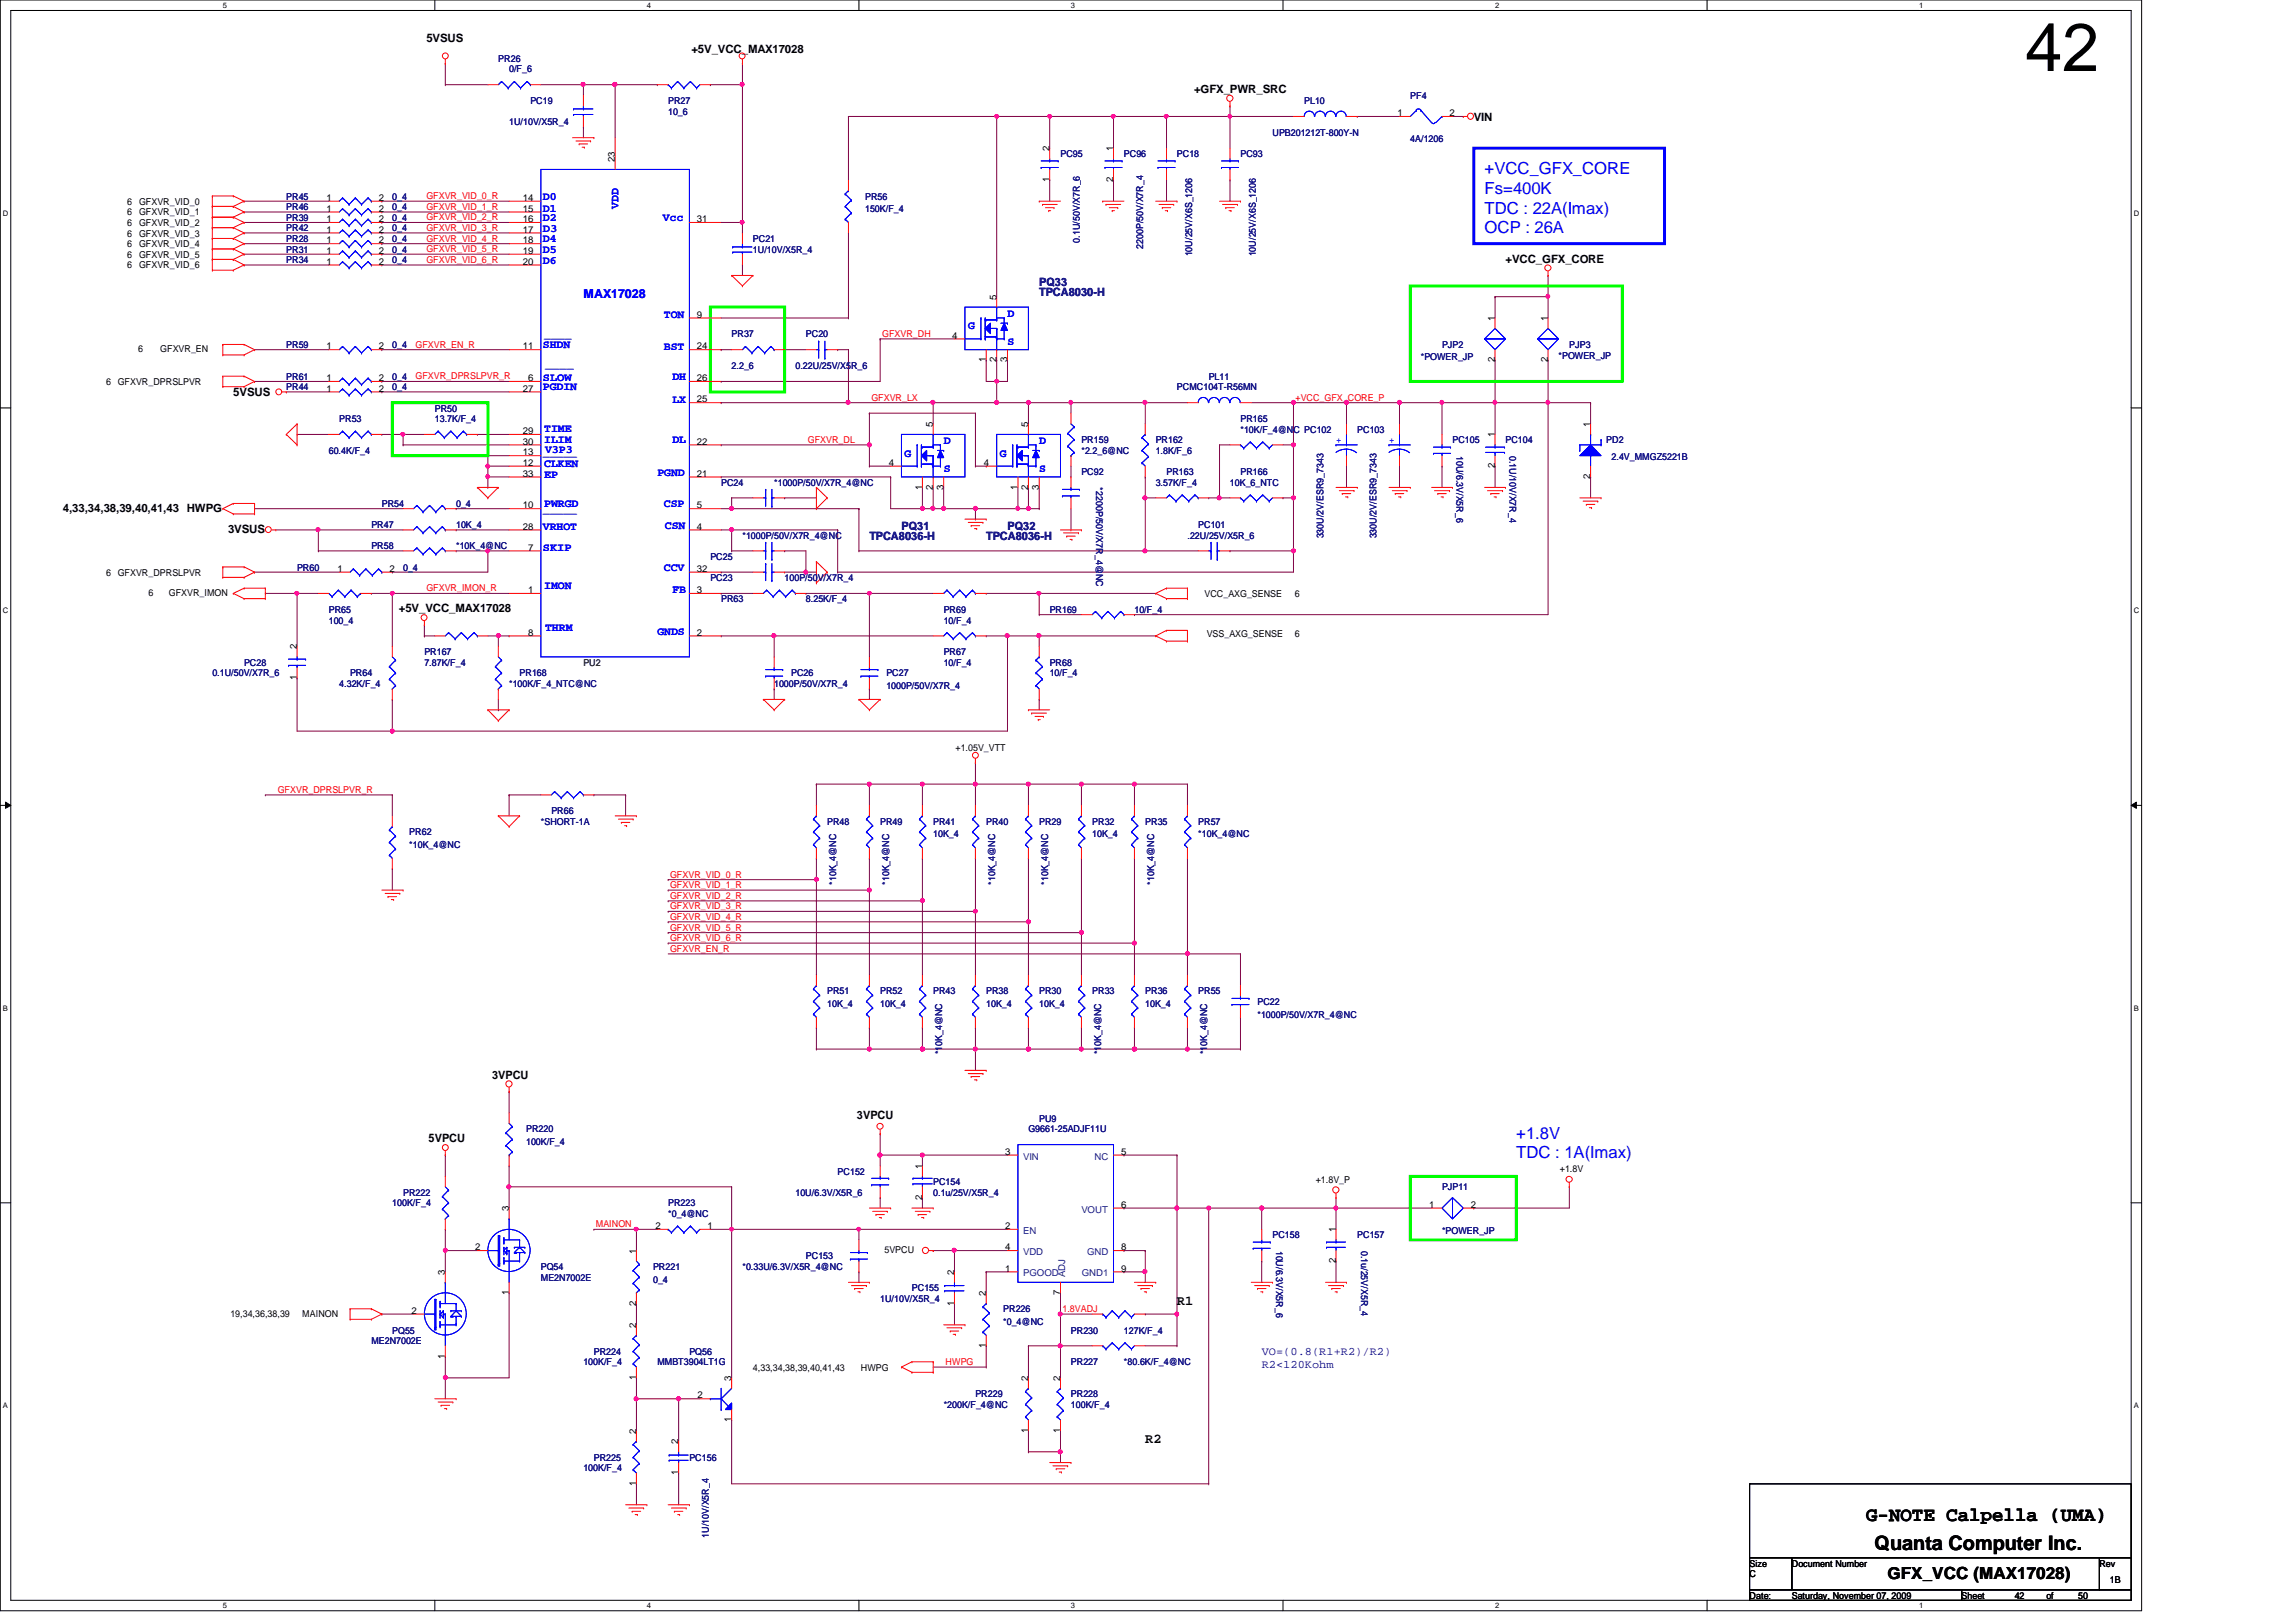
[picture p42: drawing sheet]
<svg xmlns="http://www.w3.org/2000/svg" width="297mm" height="210mm" viewBox="0 0 297 210" stroke-linecap="round" stroke-linejoin="round" font-family="sans-serif">
<defs><g id="words">
<text font-size="8.8" x="262" y="9.2">42</text>
<g font-size="2.6">
<text x="241.4" y="196.8">G-NOTE Calpella (UMA)</text>
<text x="242.5" y="200.6">Quanta Computer Inc.</text>
</g>
<g font-size="2.2" fill="#00f">
<text x="192.1" y="22.6">+VCC_GFX_CORE</text>
<text x="192.1" y="25.1">Fs=400K</text>
<text x="192.1" y="27.6">TDC : 22A(Imax)</text>
<text x="192.1" y="30.2">OCP : 26A</text>
<text x="196.2" y="147.4">+1.8V</text>
<text x="196.2" y="149.9">TDC : 1A(Imax)</text>
</g>
<text font-size="2.2" x="244.2" y="204.3">GFX_VCC (MAX17028)</text>
<g font-size="1.8">
<text x="152.3" y="168.8">R1</text>
<text x="148.2" y="186.7">R2</text>
</g>
<text font-size="1.6" fill="#00f" x="75.5" y="38.5">MAX17028</text>
<g font-size="1.5">
<text x="55.2" y="5.5">5VSUS</text>
<text x="89.4" y="6.8">+5V_VCC_MAX17028</text>
<text x="154.5" y="12">+GFX_PWR_SRC</text>
<text x="190.7" y="15.6">VIN</text>
<text x="194.8" y="34">+VCC_GFX_CORE</text>
<text x="30.2" y="51.3">5VSUS</text>
<text x="8.1" y="66.2">4,33,34,38,39,40,41,43 HWPG</text>
<text x="29.5" y="69">3VSUS</text>
<text x="51.6" y="79.2">+5V_VCC_MAX17028</text>
<text x="63.7" y="139.6">3VPCU</text>
<text x="55.5" y="147.8">5VPCU</text>
<text x="110.9" y="144.8">3VPCU</text>
</g>
<g font-size="1.5" fill="#00f">
<text x="70.2" y="25.9">D0</text>
<text x="70.2" y="27.4">D1</text>
<text x="70.2" y="28.7">D2</text>
<text x="80" y="27" transform="rotate(-90 80 27)">VDD</text>
<text x="85.8" y="28.7">Vcc</text>
<text x="70.2" y="30">D3</text>
<text x="70.2" y="31.4">D4</text>
<text x="70.2" y="32.8">D5</text>
<text x="70.2" y="34.1">D6</text>
<text x="85.9" y="41.1">TON</text>
<text x="130.3" y="41">D</text>
<text x="70.2" y="45.1">SHDN</text>
<text x="70.4" y="43.7">____</text>
<text x="70.5" y="47.6">____</text>
<text x="85.9" y="45.3">BST</text>
<text x="125.3" y="42.6">G</text>
<text x="130.3" y="44.7">S</text>
<text x="70.2" y="49.4">SLOW</text>
<text x="70.2" y="50.5">PGDIN</text>
<text x="87" y="49.2">DH</text>
<text x="87" y="52.1">LX</text>
<text x="70.2" y="59">_____</text>
<text x="70.4" y="55.9">TIME</text>
<text x="70.4" y="57.3">ILIM</text>
<text x="70.5" y="58.7">V3P3</text>
<text x="87" y="57.3">DL</text>
<text x="117" y="59.1">G</text>
<text x="122.1" y="57.4">D</text>
<text x="129.4" y="59.1">G</text>
<text x="134.4" y="57.4">D</text>
<text x="70.4" y="61.8">EP</text>
<text x="70.4" y="60.5">CLKEN</text>
<text x="70.4" y="65.7">PWRGD</text>
<text x="85" y="61.6">PGND</text>
<text x="85.9" y="65.7">CSP</text>
<text x="122.1" y="61.1">S</text>
<text x="134.4" y="61.1">S</text>
<text x="70.2" y="71.3">SKIP</text>
<text x="70.2" y="68.5">VRHOT</text>
<text x="70.2" y="66.4">_____</text>
<text x="86" y="68.4">CSN</text>
<text x="70.4" y="76.2">IMON</text>
<text x="85.9" y="73.9">CCV</text>
<text x="87" y="76.8">FB</text>
<text x="70.5" y="81.7">THRM</text>
<text x="85" y="82.1">GNDS</text>
</g>
<g font-size="1.5" fill="#000080">
<text x="134.4" y="37">PQ33</text>
<text x="134.4" y="38.4">TPCA8030-H</text>
<text x="112.5" y="69.9">TPCA8036-H</text>
<text x="116.6" y="68.5">PQ31</text>
<text x="127.6" y="69.9">TPCA8036-H</text>
<text x="130.3" y="68.5">PQ32</text>
<text x="163.2" y="175.4">VO=(0.8(R1+R2)/R2)</text>
<text x="163.2" y="177">R2&lt;120Kohm</text>
</g>
<g font-size="1.2" fill="#000080">
<text x="64.5" y="8">PR26</text>
<text x="65.9" y="9.4">0/F_6</text>
<text x="65.9" y="16.2">1U/10V/X5R_4</text>
<text x="68.6" y="13.5">PC19</text>
<text x="86.4" y="13.5">PR27</text>
<text x="86.4" y="14.9">10_6</text>
<text x="164.6" y="17.6">UPB201212T-800Y-N</text>
<text x="168.7" y="13.5">PL10</text>
<text x="182.5" y="12.8">PF4</text>
<text x="137.2" y="20.3">PC95</text>
<text x="145.4" y="20.3">PC96</text>
<text x="152.3" y="20.3">PC18</text>
<text x="160.5" y="20.3">PC93</text>
<text x="182.5" y="18.4">4A/1206</text>
<text x="37" y="25.8">PR45</text>
<text x="37" y="28.6">PR39</text>
<text x="37" y="27.2">PR46</text>
<text x="37" y="29.9">PR42</text>
<text x="50.8" y="25.8">0_4</text>
<text x="50.8" y="28.6">0_4</text>
<text x="50.8" y="27.2">0_4</text>
<text x="50.8" y="29.9">0_4</text>
<text x="111.9" y="25.8">PR56</text>
<text x="111.9" y="27.5">150K/F_4</text>
<text x="37" y="32.7">PR31</text>
<text x="37" y="31.3">PR28</text>
<text x="37" y="34">PR34</text>
<text x="50.8" y="32.7">0_4</text>
<text x="50.8" y="31.3">0_4</text>
<text x="50.8" y="34">0_4</text>
<text x="97.4" y="31.3">PC21</text>
<text x="97.4" y="32.7">1U/10V/X5R_4</text>
<text x="139.7" y="31.4" transform="rotate(-90 139.7 31.4)">0.1U/50V/X7R_6</text>
<text x="147.9" y="32.2" transform="rotate(-90 147.9 32.2)">2200P/50V/X7R_4</text>
<text x="154.2" y="33.2" transform="rotate(-90 154.2 33.2)">10U/25V/X6S_1206</text>
<text x="162.5" y="33.2" transform="rotate(-90 162.5 33.2)">10U/25V/X6S_1206</text>
<text x="37" y="45">PR59</text>
<text x="50.8" y="45">0_4</text>
<text x="94.7" y="43.6">PR37</text>
<text x="94.7" y="47.8">2.2_6</text>
<text x="102.9" y="47.8">0.22U/25V/X5R_6</text>
<text x="104.3" y="43.6">PC20</text>
<text x="183.8" y="46.7">*POWER_JP</text>
<text x="186.6" y="45">PJP2</text>
<text x="201.6" y="46.4">*POWER_JP</text>
<text x="203" y="45">PJP3</text>
<text x="37" y="50.5">PR44</text>
<text x="37" y="49.1">PR61</text>
<text x="50.8" y="50.5">0_4</text>
<text x="50.8" y="49.1">0_4</text>
<text x="56.3" y="53.3">PR50</text>
<text x="152.3" y="50.5">PCMC104T-R56MN</text>
<text x="156.4" y="49.1">PL11</text>
<text x="42.5" y="58.7">60.4K/F_4</text>
<text x="43.9" y="54.6">PR53</text>
<text x="56.3" y="54.6">13.7K/F_4</text>
<text x="139.9" y="57.4">PR159</text>
<text x="139.9" y="58.7">*2.2_6@NC</text>
<text x="149.5" y="57.4">PR162</text>
<text x="149.5" y="58.7">1.8K/F_6</text>
<text x="160.5" y="54.6">PR165</text>
<text x="160.5" y="56">*10K/F_4@NC PC102</text>
<text x="175.6" y="56">PC103</text>
<text x="187.9" y="57.4">PC105</text>
<text x="188.4" y="59" transform="rotate(90 188.4 59)">10U/6.3V/X5R_6</text>
<text x="194.8" y="57.4">PC104</text>
<text x="195.3" y="59" transform="rotate(90 195.3 59)">0.1U/10V/X7R_4</text>
<text x="207.8" y="57.4">PD2</text>
<text x="208.5" y="59.6">2.4V_MMGZ5221B</text>
<text x="49.4" y="65.6">PR54</text>
<text x="59" y="65.6">0_4</text>
<text x="93.3" y="62.9">PC24</text>
<text x="100.2" y="62.9">*1000P/50V/X7R_4@NC</text>
<text x="139.9" y="61.5">PC92</text>
<text x="141.8" y="63.1" transform="rotate(90 141.8 63.1)">*2200P/50V/X7R_4@NC</text>
<text x="149.5" y="62.9">3.57K/F_4</text>
<text x="150.9" y="61.5">PR163</text>
<text x="159.1" y="62.9">10K_6_NTC</text>
<text x="160.5" y="61.5">PR166</text>
<text x="48" y="68.3">PR47</text>
<text x="48" y="71.1">PR58</text>
<text x="59" y="68.3">10K_4</text>
<text x="59" y="71.1">*10K_4@NC</text>
<text x="96.1" y="69.7">*1000P/50V/X7R_4@NC</text>
<text x="153.6" y="69.7">.22U/25V/X5R_6</text>
<text x="155" y="68.3">PC101</text>
<text x="171.2" y="69.7" transform="rotate(-90 171.2 69.7)">330U/2V/ESR9_7343</text>
<text x="178.1" y="69.7" transform="rotate(-90 178.1 69.7)">330U/2V/ESR9_7343</text>
<text x="38.4" y="73.8">PR60</text>
<text x="52.2" y="73.8">0_4</text>
<text x="91.9" y="72.4">PC25</text>
<text x="91.9" y="75.2">PC23</text>
<text x="93.3" y="77.9">PR63</text>
<text x="101.5" y="75.2">100P/50V/X7R_4</text>
<text x="104.3" y="77.9">8.25K/F_4</text>
<text x="42.5" y="79.3">PR65</text>
<text x="42.5" y="80.7">100_4</text>
<text x="122.1" y="79.3">PR69</text>
<text x="122.1" y="80.7">10/F_4</text>
<text x="135.8" y="79.3">PR169</text>
<text x="146.8" y="79.3">10/F_4</text>
<text x="27.5" y="87.5">0.1U/50V/X7R_6</text>
<text x="31.6" y="86.1">PC28</text>
<text x="43.9" y="88.9">4.32K/F_4</text>
<text x="45.3" y="87.5">PR64</text>
<text x="54.9" y="84.8">PR167</text>
<text x="54.9" y="86.1">7.87K/F_4</text>
<text x="65.9" y="88.9">*100K/F_4_NTC@NC</text>
<text x="67.2" y="87.5">PR168</text>
<text x="100.2" y="88.9">1000P/50V/X7R_4</text>
<text x="102.4" y="87.5">PC26</text>
<text x="114.7" y="87.5">PC27</text>
<text x="114.7" y="89.2">1000P/50V/X7R_4</text>
<text x="122.1" y="84.8">PR67</text>
<text x="122.1" y="86.1">10/F_4</text>
<text x="135.8" y="86.1">PR68</text>
<text x="135.8" y="87.5">10/F_4</text>
<text x="70" y="106.7">*SHORT-1A</text>
<text x="71.3" y="105.4">PR66</text>
<text x="107" y="106.7">PR48</text>
<text x="113.9" y="106.7">PR49</text>
<text x="120.7" y="106.7">PR41</text>
<text x="127.6" y="106.7">PR40</text>
<text x="134.4" y="106.7">PR29</text>
<text x="141.3" y="106.7">PR32</text>
<text x="148.2" y="106.7">PR35</text>
<text x="155" y="106.7">PR57</text>
<text x="53" y="108.1">PR62</text>
<text x="53" y="109.8">*10K_4@NC</text>
<text x="120.7" y="108.4">10K_4</text>
<text x="141.3" y="108.4">10K_4</text>
<text x="155" y="108.4">*10K_4@NC</text>
<text x="108.2" y="114.5" transform="rotate(-90 108.2 114.5)">*10K_4@NC</text>
<text x="115" y="114.5" transform="rotate(-90 115 114.5)">*10K_4@NC</text>
<text x="128.7" y="114.5" transform="rotate(-90 128.7 114.5)">*10K_4@NC</text>
<text x="135.6" y="114.5" transform="rotate(-90 135.6 114.5)">*10K_4@NC</text>
<text x="149.3" y="114.5" transform="rotate(-90 149.3 114.5)">*10K_4@NC</text>
<text x="107" y="128.7">PR51</text>
<text x="107" y="130.3">10K_4</text>
<text x="113.9" y="128.7">PR52</text>
<text x="113.9" y="130.3">10K_4</text>
<text x="120.7" y="128.7">PR43</text>
<text x="127.6" y="128.7">PR38</text>
<text x="127.6" y="130.3">10K_4</text>
<text x="134.4" y="128.7">PR30</text>
<text x="134.4" y="130.3">10K_4</text>
<text x="141.3" y="128.7">PR33</text>
<text x="148.2" y="128.7">PR36</text>
<text x="148.2" y="130.3">10K_4</text>
<text x="155" y="128.7">PR55</text>
<text x="162.7" y="130">PC22</text>
<text x="162.7" y="131.7">*1000P/50V/X7R_4@NC</text>
<text x="121.9" y="136.4" transform="rotate(-90 121.9 136.4)">*10K_4@NC</text>
<text x="142.4" y="136.4" transform="rotate(-90 142.4 136.4)">*10K_4@NC</text>
<text x="156.2" y="136.4" transform="rotate(-90 156.2 136.4)">*10K_4@NC</text>
<text x="68.1" y="146.5">PR220</text>
<text x="68.1" y="148.2">100K/F_4</text>
<text x="133.1" y="146.5">G9661-25ADJF11U</text>
<text x="134.4" y="145.2">PU9</text>
<text x="52.2" y="154.7">PR222</text>
<text x="102.9" y="154.7">10U/6.3V/X5R_6</text>
<text x="108.4" y="152">PC152</text>
<text x="120.7" y="153.4">PC154</text>
<text x="120.7" y="154.7">0.1u/25V/X5R_4</text>
<text x="186.6" y="154.1">PJP11</text>
<text x="50.8" y="156.1">100K/F_4</text>
<text x="86.4" y="156.1">PR223</text>
<text x="86.4" y="157.5">*0_4@NC</text>
<text x="164.6" y="160.2">PC158</text>
<text x="165.1" y="161.8" transform="rotate(90 165.1 161.8)">10U/6.3V/X5R_6</text>
<text x="175.6" y="160.2">PC157</text>
<text x="176.1" y="161.8" transform="rotate(90 176.1 161.8)">0.1u/25V/X5R_4</text>
<text x="186.6" y="159.7">*POWER_JP</text>
<text x="70" y="164.3">PQ54</text>
<text x="70" y="165.7">ME2N7002E</text>
<text x="84.5" y="164.3">PR221</text>
<text x="84.5" y="166">0_4</text>
<text x="96.1" y="164.3">*0.33U/6.3V/X5R_4@NC</text>
<text x="104.3" y="163">PC153</text>
<text x="118" y="167.1">PC155</text>
<text x="48" y="173.9">ME2N7002E</text>
<text x="50.8" y="172.6">PQ55</text>
<text x="113.9" y="168.4">1U/10V/X5R_4</text>
<text x="129.8" y="169.8">PR226</text>
<text x="129.8" y="171.5">*0_4@NC</text>
<text x="138.6" y="172.6">PR230</text>
<text x="145.4" y="172.6">127K/F_4</text>
<text x="75.5" y="176.7">100K/F_4</text>
<text x="76.8" y="175.3">PR224</text>
<text x="85" y="176.7">MMBT3904LT1G</text>
<text x="89.2" y="175.3">PQ56</text>
<text x="138.6" y="176.7">PR227</text>
<text x="145.4" y="176.7">*80.6K/F_4@NC</text>
<text x="122.1" y="182.2">*200K/F_4@NC</text>
<text x="126.2" y="180.8">PR229</text>
<text x="138.6" y="180.8">PR228</text>
<text x="138.6" y="182.2">100K/F_4</text>
<text x="75.5" y="190.4">100K/F_4</text>
<text x="76.8" y="189">PR225</text>
<text x="89.2" y="189">PC156</text>
<text x="91.7" y="199" transform="rotate(-90 91.7 199)">1U/10V/X5R_4</text>
</g>
<g font-size="1.2">
<text x="180.8" y="15">1</text>
<text x="187.5" y="15">2</text>
<text x="79.5" y="21" transform="rotate(-90 79.5 21)">23</text>
<text x="135.8" y="23.6" transform="rotate(-90 135.8 23.6)">1</text>
<text x="135.8" y="19.6" transform="rotate(-90 135.8 19.6)">2</text>
<text x="144" y="23.6" transform="rotate(-90 144 23.6)">2</text>
<text x="144" y="19.6" transform="rotate(-90 144 19.6)">1</text>
<text x="16.5" y="26.5">6</text>
<text x="16.5" y="27.9">6</text>
<text x="16.5" y="29.3">6</text>
<text x="18" y="26.5">GFXVR_VID_0</text>
<text x="18" y="27.9">GFXVR_VID_1</text>
<text x="18" y="29.3">GFXVR_VID_2</text>
<text x="42.2" y="26">1</text>
<text x="42.2" y="28.7">1</text>
<text x="42.2" y="27.4">1</text>
<text x="49" y="26">2</text>
<text x="49" y="28.7">2</text>
<text x="49" y="27.4">2</text>
<text x="67.6" y="26">14</text>
<text x="67.6" y="27.4">15</text>
<text x="67.6" y="28.7">16</text>
<text x="90.2" y="28.7">31</text>
<text x="16.5" y="30.6">6</text>
<text x="16.5" y="32">6</text>
<text x="16.5" y="33.4">6</text>
<text x="16.5" y="34.7">6</text>
<text x="18" y="30.6">GFXVR_VID_3</text>
<text x="18" y="32">GFXVR_VID_4</text>
<text x="18" y="33.4">GFXVR_VID_5</text>
<text x="18" y="34.7">GFXVR_VID_6</text>
<text x="42.2" y="32.9">1</text>
<text x="42.2" y="31.5">1</text>
<text x="42.2" y="30.1">1</text>
<text x="42.2" y="34.2">1</text>
<text x="49" y="32.9">2</text>
<text x="49" y="31.5">2</text>
<text x="49" y="30.1">2</text>
<text x="49" y="34.2">2</text>
<text x="67.6" y="30.1">17</text>
<text x="67.6" y="31.5">18</text>
<text x="67.6" y="32.9">19</text>
<text x="67.6" y="34.2">20</text>
<text x="90.2" y="41.1">9</text>
<text x="128.9" y="38.8" transform="rotate(-90 128.9 38.8)">5</text>
<text x="193.4" y="41.5" transform="rotate(-90 193.4 41.5)">1</text>
<text x="200.2" y="41.5" transform="rotate(-90 200.2 41.5)">1</text>
<text x="17.9" y="45.6">6</text>
<text x="20.7" y="45.6">GFXVR_EN</text>
<text x="42.2" y="45.2">1</text>
<text x="49" y="45.2">2</text>
<text x="67.6" y="45.2">11</text>
<text x="90.2" y="45.2">24</text>
<text x="123.2" y="43.8">4</text>
<text x="127.5" y="46.9" transform="rotate(-90 127.5 46.9)">1</text>
<text x="128.9" y="46.9" transform="rotate(-90 128.9 46.9)">2</text>
<text x="130.3" y="46.9" transform="rotate(-90 130.3 46.9)">3</text>
<text x="193.4" y="46.9" transform="rotate(-90 193.4 46.9)">2</text>
<text x="200.2" y="46.9" transform="rotate(-90 200.2 46.9)">2</text>
<text x="13.8" y="49.8">6 GFXVR_DPRSLPVR</text>
<text x="42.2" y="50.7">1</text>
<text x="42.2" y="49.3">1</text>
<text x="49" y="50.7">2</text>
<text x="49" y="49.3">2</text>
<text x="67.6" y="50.7">27</text>
<text x="68.3" y="49.3">6</text>
<text x="90.2" y="49.3">26</text>
<text x="90.2" y="52.1">25</text>
<text x="67.6" y="56.2">29</text>
<text x="67.6" y="57.5">30</text>
<text x="67.6" y="58.9">13</text>
<text x="90.2" y="57.5">22</text>
<text x="120.7" y="55.2" transform="rotate(-90 120.7 55.2)">5</text>
<text x="133" y="55.2" transform="rotate(-90 133 55.2)">5</text>
<text x="193.4" y="56.6" transform="rotate(-90 193.4 56.6)">1</text>
<text x="205.7" y="55.2" transform="rotate(-90 205.7 55.2)">1</text>
<text x="67.6" y="65.8">10</text>
<text x="67.6" y="60.3">12</text>
<text x="67.6" y="61.7">33</text>
<text x="90.2" y="61.7">21</text>
<text x="90.2" y="65.8">5</text>
<text x="115" y="60.3">4</text>
<text x="119.3" y="63.4" transform="rotate(-90 119.3 63.4)">1</text>
<text x="120.7" y="63.4" transform="rotate(-90 120.7 63.4)">2</text>
<text x="122" y="63.4" transform="rotate(-90 122 63.4)">3</text>
<text x="127.3" y="60.3">4</text>
<text x="131.7" y="63.4" transform="rotate(-90 131.7 63.4)">1</text>
<text x="133" y="63.4" transform="rotate(-90 133 63.4)">2</text>
<text x="134.4" y="63.4" transform="rotate(-90 134.4 63.4)">3</text>
<text x="193.4" y="60.6" transform="rotate(-90 193.4 60.6)">2</text>
<text x="205.7" y="62" transform="rotate(-90 205.7 62)">2</text>
<text x="67.6" y="68.5">28</text>
<text x="68.3" y="71.2">7</text>
<text x="90.2" y="68.5">4</text>
<text x="13.8" y="74.5">6 GFXVR_DPRSLPVR</text>
<text x="19.2" y="77.1">6</text>
<text x="21.8" y="77.1">GFXVR_IMON</text>
<text x="43.6" y="74">1</text>
<text x="50.4" y="74">2</text>
<text x="68.3" y="76.8">1</text>
<text x="90.2" y="74">32</text>
<text x="90.2" y="76.8">3</text>
<text x="155.8" y="77.3">VCC_AXG_SENSE</text>
<text x="167.5" y="77.3">6</text>
<text x="68.3" y="82.3">8</text>
<text x="90.2" y="82.3">2</text>
<text x="156.1" y="82.5">VSS_AXG_SENSE</text>
<text x="167.5" y="82.5">6</text>
<text x="38.4" y="88.1" transform="rotate(-90 38.4 88.1)">1</text>
<text x="38.4" y="84" transform="rotate(-90 38.4 84)">2</text>
<text x="123.6" y="97.2">+1.05V_VTT</text>
<text x="130" y="149.4">3</text>
<text x="145" y="149.4">5</text>
<text x="119.3" y="155.2" transform="rotate(-90 119.3 155.2)">2</text>
<text x="119.3" y="151.3" transform="rotate(-90 119.3 151.3)">1</text>
<text x="170.2" y="153.1">+1.8V_P</text>
<text x="201.8" y="151.7">+1.8V</text>
<text x="61.5" y="161.8">2</text>
<text x="65.8" y="156.8" transform="rotate(-90 65.8 156.8)">3</text>
<text x="84.8" y="159">2</text>
<text x="91.5" y="159">1</text>
<text x="130" y="159">2</text>
<text x="130" y="161.8">4</text>
<text x="145" y="156.3">6</text>
<text x="145" y="161.8">8</text>
<text x="172.8" y="159.5" transform="rotate(-90 172.8 159.5)">1</text>
<text x="184.9" y="156.3">1</text>
<text x="190.3" y="156.3">2</text>
<text x="57.6" y="165" transform="rotate(-90 57.6 165)">3</text>
<text x="65.8" y="167.6" transform="rotate(-90 65.8 167.6)">1</text>
<text x="82.3" y="162.2" transform="rotate(-90 82.3 162.2)">1</text>
<text x="114.4" y="162.1">5VPCU</text>
<text x="123.4" y="165" transform="rotate(-90 123.4 165)">2</text>
<text x="127.5" y="167.7" transform="rotate(-90 127.5 167.7)">2</text>
<text x="130" y="164.5">1</text>
<text x="137.2" y="167.6" transform="rotate(-90 137.2 167.6)">7</text>
<text x="145" y="164.5">9</text>
<text x="172.8" y="163.5" transform="rotate(-90 172.8 163.5)">2</text>
<text x="29.8" y="170.4">19,34,36,38,39</text>
<text x="39.1" y="170.4">MAINON</text>
<text x="53.3" y="170">2</text>
<text x="82.3" y="171.8" transform="rotate(-90 82.3 171.8)">2</text>
<text x="82.3" y="169" transform="rotate(-90 82.3 169)">2</text>
<text x="123.4" y="169" transform="rotate(-90 123.4 169)">1</text>
<text x="57.6" y="175.8" transform="rotate(-90 57.6 175.8)">1</text>
<text x="82.3" y="178.6" transform="rotate(-90 82.3 178.6)">1</text>
<text x="94.6" y="178.7" transform="rotate(-90 94.6 178.7)">3</text>
<text x="97.4" y="177.4">4,33,34,38,39,40,41,43</text>
<text x="111.4" y="177.4">HWPG</text>
<text x="127.5" y="174.5" transform="rotate(-90 127.5 174.5)">1</text>
<text x="133" y="178.7" transform="rotate(-90 133 178.7)">2</text>
<text x="137.2" y="178.7" transform="rotate(-90 137.2 178.7)">2</text>
<text x="82.3" y="185.5" transform="rotate(-90 82.3 185.5)">2</text>
<text x="90.3" y="181">2</text>
<text x="94.6" y="184.1" transform="rotate(-90 94.6 184.1)">1</text>
<text x="133" y="185.4" transform="rotate(-90 133 185.4)">1</text>
<text x="137.2" y="185.4" transform="rotate(-90 137.2 185.4)">1</text>
<text x="87.8" y="190.9" transform="rotate(-90 87.8 190.9)">1</text>
<text x="87.8" y="186.9" transform="rotate(-90 87.8 186.9)">2</text>
<text x="82.3" y="192.3" transform="rotate(-90 82.3 192.3)">1</text>
<text x="226.4" y="202.7">Size</text>
<text x="231.8" y="202.7">Document Number</text>
<text x="271.6" y="202.7">Rev</text>
<text x="226.4" y="206.9">Date:</text>
<text x="226.4" y="204.1">C</text>
<text x="231.8" y="206.9">Saturday, November 07, 2009</text>
<text x="253.8" y="206.9">Sheet</text>
<text x="260.6" y="206.9">42</text>
<text x="264.7" y="206.9">of</text>
<text x="268.9" y="206.9">50</text>
<text x="273" y="204.8">1B</text>
</g>
<g font-size="1.2" fill="#f00">
<text x="55.2" y="25.8">GFXVR_VID_0_R</text>
<text x="55.2" y="27.2">GFXVR_VID_1_R</text>
<text x="55.2" y="28.5">GFXVR_VID_2_R</text>
<text x="55.2" y="29.9">GFXVR_VID_3_R</text>
<text x="55.2" y="31.3">GFXVR_VID_4_R</text>
<text x="55.2" y="32.6">GFXVR_VID_5_R</text>
<text x="55.2" y="34">GFXVR_VID_6_R</text>
<text x="53.8" y="45">GFXVR_EN_R</text>
<text x="114.1" y="43.6">GFXVR_DH</text>
<text x="53.8" y="49.1">GFXVR_DPRSLPVR_R</text>
<text x="112.7" y="51.9">GFXVR_LX</text>
<text x="167.6" y="51.9">+VCC_GFX_CORE_P</text>
<text x="104.5" y="57.3">GFXVR_DL</text>
<text x="55.2" y="76.5">GFXVR_IMON_R</text>
<text x="35.9" y="102.6">GFXVR_DPRSLPVR_R</text>
<text x="86.7" y="113.6">GFXVR_VID_0_R</text>
<text x="86.7" y="114.9">GFXVR_VID_1_R</text>
<text x="86.7" y="116.3">GFXVR_VID_2_R</text>
<text x="86.7" y="117.7">GFXVR_VID_3_R</text>
<text x="86.7" y="119">GFXVR_VID_4_R</text>
<text x="86.7" y="120.4">GFXVR_VID_5_R</text>
<text x="86.7" y="121.8">GFXVR_VID_6_R</text>
<text x="86.7" y="123.2">GFXVR_EN_R</text>
<text x="77.1" y="158.8">MAINON</text>
<text x="137.5" y="169.8">1.8VADJ</text>
<text x="122.3" y="176.7">HWPG</text>
</g>
<g font-size="1.2" fill="#00f">
<text x="172.8" y="57.4">+</text>
<text x="179.7" y="57.4">+</text>
</g>
<text font-size="1.2" fill="#004040" x="75.5" y="86.1">PU2</text>
<g font-size="1.2" fill="#004080">
<text x="132.4" y="150.1">VIN</text>
<text x="141.6" y="150.1">NC</text>
<text x="132.4" y="159.7">EN</text>
<text x="139.9" y="156.9">VOUT</text>
<text x="132.4" y="162.4">VDD</text>
<text x="132.4" y="165.2">PGOOD</text>
<text x="137.8" y="165.3" transform="rotate(-90 137.8 165.3)">ADJ</text>
<text x="140" y="165.2">GND1</text>
<text x="140.6" y="162.4">GND</text>
</g>
<g font-size="1">
<text x="28.8" y="1">5</text>
<text x="83.7" y="1">4</text>
<text x="138.6" y="1">3</text>
<text x="193.4" y="1">2</text>
<text x="248.3" y="1">1</text>
<text x=".4" y="27.9">D</text>
<text x="276.1" y="27.9">D</text>
<text x=".4" y="79.4">C</text>
<text x="276.1" y="79.4">C</text>
<text x=".4" y="130.8">B</text>
<text x="276.1" y="130.8">B</text>
<text x=".4" y="182.2">A</text>
<text x="276.1" y="182.2">A</text>
<text x="28.8" y="208.1">5</text>
<text x="83.7" y="208.1">4</text>
<text x="138.6" y="208.1">3</text>
<text x="193.4" y="208.1">2</text>
<text x="248.3" y="208.1">1</text>
</g>
</g></defs>
<path d="M0 0h277.1v208.4h-277.1zM1.4 1.4h274.3v205.7h-274.3z" fill="none" stroke="#000" stroke-width=".13"/>
<g fill="#fff">
<path d="M28.8 .1h.6v1.1h-.6z"/>
<path d="M28.8 207.2h.6v1.1h-.6z"/>
</g>
<path d="M56.3 0v1.4M56.3 207.1v1.3" fill="none" stroke="#000" stroke-width=".13"/>
<g fill="#fff">
<path d="M83.7 .1h.5v1.1h-.5z"/>
<path d="M83.7 207.2h.5v1.1h-.5z"/>
</g>
<path d="M111.1 0v1.4M111.1 207.1v1.3" fill="none" stroke="#000" stroke-width=".13"/>
<g fill="#fff">
<path d="M138.6 .1h.5v1.1h-.5z"/>
<path d="M138.6 207.2h.5v1.1h-.5z"/>
</g>
<path d="M166 0v1.4M166 207.1v1.3" fill="none" stroke="#000" stroke-width=".13"/>
<g fill="#fff">
<path d="M193.4 .1h.6v1.1h-.6z"/>
<path d="M193.4 207.2h.6v1.1h-.6z"/>
</g>
<path d="M220.8 0v1.4M220.8 207.1v1.3" fill="none" stroke="#000" stroke-width=".13"/>
<g fill="#fff">
<path d="M248.3 .1h.5v1.1h-.5z"/>
<path d="M248.3 207.2h.5v1.1h-.5z"/>
<path d="M.4 27.1h.7v1.1h-.7z"/>
<path d="M276.1 27.1h.7v1.1h-.7z"/>
<path d="M.4 78.5h.7v1.1h-.7z"/>
<path d="M276.1 78.5h.7v1.1h-.7z"/>
</g>
<path d="M0 52.8h1.4M275.7 52.8h1.4" fill="none" stroke="#000" stroke-width=".13"/>
<g fill="#fff">
<path d="M.4 129.9h.6v1.1h-.6z"/>
<path d="M276.1 129.9h.6v1.1h-.6z"/>
</g>
<path d="M0 104.2h1.4M.7 103.8l.7 .4-.7 .4zM275.7 104.2l.7-.4v.8zM275.7 104.2h1.4" fill="none" stroke="#000" stroke-width=".13"/>
<path d="M.7 103.8l.7 .4-.7 .4zM275.7 104.2l.7-.4v.8z" fill="#000"/>
<g fill="#fff">
<path d="M.4 181.4h.6v1.1h-.6z"/>
<path d="M276.1 181.4h.6v1.1h-.6z"/>
</g>
<path d="M0 155.7h1.4M275.7 155.7h1.4" fill="none" stroke="#000" stroke-width=".13"/>
<path d="M128.9 15.1h.1M128.9 15.1h6.9M65.9 102.9h.1M65.9 102.9h4.1" fill="none" stroke="#800040" stroke-width=".13"/>
<circle cx="128.9" cy="15" r=".25" fill="#f0f"/>
<circle cx="128.9" cy="15" r=".25" fill="none" stroke="#f0f" stroke-width=".13"/>
<path d="M128.9 49.4h.1M130.3 46.6h.1M130.3 46.6v2.8h-1.4M59 68.6h.1M59 68.6h6.9M76.8 102.9h.1M76.8 102.9h4.1M80.9 102.9h.1M80.9 102.9v2.7M146.8 135.8h.1M146.8 135.8h6.8" fill="none" stroke="#800040" stroke-width=".13"/>
<circle cx="153.6" cy="135.8" r=".26" fill="#f0f"/>
<circle cx="153.6" cy="135.8" r=".26" fill="none" stroke="#f0f" stroke-width=".13"/>
<circle cx="146.8" cy="135.8" r=".26" fill="#f0f"/>
<circle cx="146.8" cy="135.8" r=".26" fill="none" stroke="#f0f" stroke-width=".13"/>
<path d="M38.4 56.2h.1M38.4 56.2h4.1M32.9 65.8h.1M32.9 65.8h19.3M41.2 68.6h.1M41.2 68.6h11M105.6 113.8h.1M105.6 113.8v12.4M153.6 133h.1M153.6 133v2.8" fill="none" stroke="#800040" stroke-width=".13"/>
<circle cx="105.6" cy="113.8" r=".26" fill="#f0f"/>
<circle cx="105.6" cy="113.8" r=".26" fill="none" stroke="#f0f" stroke-width=".13"/>
<path d="M148.2 52.1h.1M148.2 52.1h5.4M153.6 123.4h.1M153.6 123.4v2.8" fill="none" stroke="#800040" stroke-width=".13"/>
<circle cx="148.1" cy="52.1" r=".26" fill="#f0f"/>
<circle cx="148.1" cy="52.1" r=".26" fill="none" stroke="#f0f" stroke-width=".13"/>
<path d="M159.1 15.1h.1M159.1 15.1h8.2" fill="none" stroke="#800040" stroke-width=".13"/>
<path d="M158.9 14.9h.4v.1v.2l-.2 .1-.2-.1z" fill-rule="evenodd" fill="#f0f"/>
<path d="M158.9 14.9h.4v.1v.2l-.2 .1-.2-.1z" fill="none" stroke="#f0f" stroke-width=".13"/>
<path d="M50.8 74h.1M50.8 74h12.3M86.4 115.2h.1M86.4 115.2h26.1" fill="none" stroke="#800040" stroke-width=".13"/>
<circle cx="112.5" cy="115.2" r=".26" fill="#f0f"/>
<circle cx="112.5" cy="115.2" r=".26" fill="none" stroke="#f0f" stroke-width=".13"/>
<path d="M86.4 116.6h.1M86.4 116.6h32.9" fill="none" stroke="#800040" stroke-width=".13"/>
<circle cx="119.3" cy="116.5" r=".26" fill="#f0f"/>
<circle cx="119.3" cy="116.5" r=".26" fill="none" stroke="#f0f" stroke-width=".13"/>
<path d="M86.4 117.9h.1M86.4 117.9h39.8" fill="none" stroke="#800040" stroke-width=".13"/>
<circle cx="126.2" cy="117.9" r=".25" fill="#f0f"/>
<circle cx="126.2" cy="117.9" r=".25" fill="none" stroke="#f0f" stroke-width=".13"/>
<path d="M86.4 119.3h.1M86.4 119.3h46.7" fill="none" stroke="#800040" stroke-width=".13"/>
<circle cx="133" cy="119.3" r=".26" fill="#f0f"/>
<circle cx="133" cy="119.3" r=".26" fill="none" stroke="#f0f" stroke-width=".13"/>
<path d="M86.4 120.7h.1M86.4 120.7h53.5" fill="none" stroke="#800040" stroke-width=".13"/>
<circle cx="139.9" cy="120.7" r=".26" fill="#f0f"/>
<circle cx="139.9" cy="120.7" r=".26" fill="none" stroke="#f0f" stroke-width=".13"/>
<path d="M86.4 122h.1M86.4 122h60.4" fill="none" stroke="#800040" stroke-width=".13"/>
<circle cx="146.8" cy="122" r=".26" fill="#f0f"/>
<circle cx="146.8" cy="122" r=".26" fill="none" stroke="#f0f" stroke-width=".13"/>
<path d="M32.9 49.4h.1M32.9 49.4h9.6M113.9 43.9h.1M113.9 43.9h9.6M59 65.8h.1M59 65.8h6.9M93.3 65.8h1.4M94.7 65.8h.1M86.4 113.8h.1M86.4 113.8h19.2" fill="none" stroke="#800040" stroke-width=".13"/>
<circle cx="94.7" cy="65.8" r=".26" fill="#f0f"/>
<circle cx="94.7" cy="65.8" r=".26" fill="none" stroke="#f0f" stroke-width=".13"/>
<path d="M75.5 16.4h.1M75.5 16.4v1.4M112.5 76.8h.1M112.5 76.8v8.2" fill="none" stroke="#800040" stroke-width=".13"/>
<circle cx="112.5" cy="76.8" r=".25" fill="#f0f"/>
<circle cx="112.5" cy="76.8" r=".25" fill="none" stroke="#f0f" stroke-width=".13"/>
<g fill="none" stroke="#800040" stroke-width=".13">
<path d="M91.9 11h.1M91.9 11h4.2v17.8M96.1 28.8h.1M109.8 30.1h.1M109.8 30.1v11M108.4 45.3h.1M108.4 45.3h1.4M104.3 76.8h.1M104.3 76.8h8.2M130.3 82.3h.1M130.3 82.3h4.1M134.4 82.3h.1"/>
<path d="M134.4 82.3v1.4M160.5 123.4h.1M160.5 123.4v4.2"/>
</g>
<circle cx="96" cy="10.9" r=".26" fill="#f0f"/>
<circle cx="96" cy="10.9" r=".26" fill="none" stroke="#f0f" stroke-width=".13"/>
<circle cx="96" cy="28.8" r=".25" fill="#f0f"/>
<circle cx="96" cy="28.8" r=".25" fill="none" stroke="#f0f" stroke-width=".13"/>
<path d="M93.3 45.3h.1M93.3 45.3h1.4M63.1 60.3h.1M63.1 61.7h.1M63.1 60.3h2.8M63.1 60.3v1.4" fill="none" stroke="#800040" stroke-width=".13"/>
<path d="M62.9 61.5l.2-.1 .2 .1-.1 .4h-.1h-.2z" fill-rule="evenodd" fill="#f0f"/>
<path d="M62.9 61.5l.2-.1 .2 .1-.1 .4h-.1h-.2z" fill="none" stroke="#f0f" stroke-width=".13"/>
<g fill="none" stroke="#800040" stroke-width=".13">
<path d="M96.1 8.2h.1M96.1 8.2v2.8M52.2 56.2h.1M52.2 56.2h2.7M63.1 61.7h.1M63.1 63.1h.1M63.1 71.3h.1M63.1 61.7h2.8M63.1 61.7v1.4M63.1 71.3v2.7M93.3 68.6h1.4M94.7 68.6h.1"/>
<path d="M64.5 82.3h.1M64.5 82.3v1.4M64.5 82.3h1.4M65.9 82.3h.1M105.6 111.1h.1M105.6 111.1v2.7"/>
</g>
<path d="M62.9 71.1l.2-.1 .2 .1-.1 .4h-.1h-.2z" fill-rule="evenodd" fill="#f0f"/>
<path d="M62.9 71.1l.2-.1 .2 .1-.1 .4h-.1h-.2z" fill="none" stroke="#f0f" stroke-width=".13"/>
<path d="M96.1 34.3h.1M96.1 34.3v1.3M37 50.7h.1M37 50.7h5.5M111.1 65.8h.1M111.1 65.8v5.5M148.2 64.4h.1M148.2 64.4h1.3M54.9 82.3h.1M54.9 80.9v1.4M34.3 102.9h.1M34.3 102.9h16.5" fill="none" stroke="#800040" stroke-width=".13"/>
<circle cx="148.1" cy="64.4" r=".26" fill="#f0f"/>
<circle cx="148.1" cy="64.4" r=".26" fill="none" stroke="#f0f" stroke-width=".13"/>
<g fill="none" stroke="#800040" stroke-width=".13">
<path d="M109.8 15.1h.1M109.8 15.1v8.2M31.6 26h.1M31.6 26h10.9M49.4 26h.1M49.4 26h16.5M93.3 28.8h2.8M96.1 28.8h.1M96.1 30.1h.1M96.1 28.8v1.3M52.2 57.6h.1M52.2 56.2h.1"/>
<path d="M52.2 57.6h13.7M52.2 56.2v1.4M34.3 76.8h.1M34.3 76.8h4.1M38.4 76.8h.1M38.4 76.8v6.9M48 76.8h.1M48 76.8h2.8M50.8 76.8h.1M50.8 76.8v6.9M63.1 71.3h.1M63.1 71.3h2.8"/>
<path d="M148.2 61.7h.1M148.2 61.7v2.7M54.9 82.3h.1M54.9 82.3h1.4M112.5 89.2h.1M112.5 89.2v1.3M153.6 135.8h6.9M160.5 131.7h.1M160.5 135.8h.1M160.5 131.7v4.1"/>
</g>
<circle cx="52.1" cy="56.2" r=".25" fill="#f0f"/>
<circle cx="52.1" cy="56.2" r=".25" fill="none" stroke="#f0f" stroke-width=".13"/>
<g fill="none" stroke="#800040" stroke-width=".13">
<path d="M75.5 11h.1M75.5 11v1.3M32.9 45.3h.1M32.9 45.3h9.6M49.4 56.2h.1M49.4 45.3h.1M49.4 56.2h2.8M49.4 45.3h16.5M108.4 68.6h.1M108.4 68.6v5.4M127.6 76.8h.1M127.6 76.8h6.8"/>
<path d="M134.4 82.3h.1M134.4 82.3h15.1M139.9 120.7h.1M139.9 120.7v5.5"/>
</g>
<circle cx="134.4" cy="82.3" r=".26" fill="#f0f"/>
<circle cx="134.4" cy="82.3" r=".26" fill="none" stroke="#f0f" stroke-width=".13"/>
<path d="M112.5 76.8h.1M112.5 76.8h8.2M100.2 89.2h.1M100.2 82.3h.1M100.2 89.2v1.3M100.2 82.3h20.5" fill="none" stroke="#800040" stroke-width=".13"/>
<circle cx="100.1" cy="82.3" r=".26" fill="#f0f"/>
<circle cx="100.1" cy="82.3" r=".26" fill="none" stroke="#f0f" stroke-width=".13"/>
<path d="M128.9 15.1h.1M128.9 15.1v23.3M134.4 76.8h.1M134.4 76.8v2.7M134.4 76.8h15.1" fill="none" stroke="#800040" stroke-width=".13"/>
<circle cx="134.4" cy="76.8" r=".25" fill="#f0f"/>
<circle cx="134.4" cy="76.8" r=".25" fill="none" stroke="#f0f" stroke-width=".13"/>
<g fill="none" stroke="#800040" stroke-width=".13">
<path d="M109.8 15.1h.1M109.8 15.1h19.1M94.7 64.4h.1M94.7 65.8h.1M94.7 64.4h2.7M94.7 64.4v1.4M94.7 65.8h16.4M101.5 64.4h.1M101.5 64.4h4.1M111.1 65.8h.1M134.4 79.5h.1M134.4 79.5h5.5"/>
<path d="M146.8 79.5h.1M146.8 79.5h53.5M134.4 90.5h.1M134.4 90.5v1.4M112.5 115.2h.1M112.5 115.2v11M126.2 117.9h.1M126.2 117.9v8.3M133.1 101.5h.1M133.1 101.5v2.7M133.1 101.5h6.8"/>
</g>
<circle cx="133" cy="101.5" r=".26" fill="#f0f"/>
<circle cx="133" cy="101.5" r=".26" fill="none" stroke="#f0f" stroke-width=".13"/>
<path d="M126.2 98.7h.1M126.2 98.7v5.5M119.3 101.5h.1M119.3 101.5v2.7M119.3 101.5h6.9M126.2 101.5h.1" fill="none" stroke="#800040" stroke-width=".13"/>
<circle cx="119.3" cy="101.5" r=".26" fill="#f0f"/>
<circle cx="119.3" cy="101.5" r=".26" fill="none" stroke="#f0f" stroke-width=".13"/>
<path d="M112.5 101.5h.1M112.5 101.5v2.7M112.5 101.5h6.8" fill="none" stroke="#800040" stroke-width=".13"/>
<circle cx="112.5" cy="101.5" r=".26" fill="#f0f"/>
<circle cx="112.5" cy="101.5" r=".26" fill="none" stroke="#f0f" stroke-width=".13"/>
<path d="M105.6 101.5h.1M105.6 101.5v2.7M139.9 101.5h.1M139.9 101.5v2.7M139.9 101.5h6.9M146.8 101.5h.1M146.8 101.5v2.7" fill="none" stroke="#800040" stroke-width=".13"/>
<circle cx="139.9" cy="101.5" r=".26" fill="#f0f"/>
<circle cx="139.9" cy="101.5" r=".26" fill="none" stroke="#f0f" stroke-width=".13"/>
<path d="M38.4 76.8h.1M38.4 76.8h2.8M93.3 61.7h.1M93.3 76.8h.1M93.3 61.7h21.9M93.3 76.8h4.1M148.2 64.4h.1M148.2 64.4v6.9M50.8 102.9h.1M50.8 102.9v2.7M105.6 101.5h.1M105.6 101.5h6.9" fill="none" stroke="#800040" stroke-width=".13"/>
<circle cx="38.4" cy="76.8" r=".25" fill="#f0f"/>
<circle cx="38.4" cy="76.8" r=".25" fill="none" stroke="#f0f" stroke-width=".13"/>
<g fill="none" stroke="#800040" stroke-width=".13">
<path d="M49.4 49.4h.1M49.4 49.4h16.5M93.3 49.4h.1M93.3 49.4h20.6M128.9 49.4h.1M128.9 49.4v2.7M41.2 71.3h.1M41.2 68.6h.1M41.2 71.3h11M41.2 68.6v2.7M38.4 87.8h.1M38.4 87.8v6.8h12.4"/>
<path d="M50.8 94.6h.1M50.8 90.5h.1M50.8 90.5v4.1"/>
</g>
<circle cx="128.9" cy="49.3" r=".25" fill="#f0f"/>
<circle cx="128.9" cy="49.3" r=".25" fill="none" stroke="#f0f" stroke-width=".13"/>
<path d="M128.9 52.1h.1M128.9 52.1h4.2" fill="none" stroke="#800040" stroke-width=".13"/>
<circle cx="128.9" cy="52.1" r=".26" fill="#f0f"/>
<circle cx="128.9" cy="52.1" r=".26" fill="none" stroke="#f0f" stroke-width=".13"/>
<path d="M200.3 38.4h.1M200.3 38.4v2.7M133.1 52.1h.1M133.1 52.1v2.8M200.3 46.6h.1M200.3 46.6v5.5M205.8 61.7h.1M205.8 61.7v2.7" fill="none" stroke="#800040" stroke-width=".13"/>
<path d="M200.1 38.2l.1-.1 .2 .1v.3l-.2 .1-.1-.1z" fill-rule="evenodd" fill="#f0f"/>
<path d="M200.1 38.2l.1-.1 .2 .1v.3l-.2 .1-.1-.1z" fill="none" stroke="#f0f" stroke-width=".13"/>
<path d="M181.1 52.1h.1M181.1 52.1h5.5M186.6 52.1h.1M186.6 52.1v4.1M193.4 52.1h.1M193.4 52.1v4.1M181.1 60.3h.1M181.1 60.3v2.8M186.6 60.3h.1M186.6 60.3v2.8M193.4 60.3h.1M193.4 60.3v2.8" fill="none" stroke="#800040" stroke-width=".13"/>
<circle cx="181.1" cy="52.1" r=".26" fill="#f0f"/>
<circle cx="181.1" cy="52.1" r=".26" fill="none" stroke="#f0f" stroke-width=".13"/>
<path d="M193.4 38.4h.1M193.4 38.4v2.7M193.4 38.4h6.9M161.9 52.1h5.4M167.3 52.1h.1M181.1 52.1h.1M181.1 52.1v2.8" fill="none" stroke="#800040" stroke-width=".13"/>
<circle cx="167.3" cy="52.1" r=".26" fill="#f0f"/>
<circle cx="167.3" cy="52.1" r=".26" fill="none" stroke="#f0f" stroke-width=".13"/>
<path d="M193.4 52.1h.1M193.4 52.1h6.9" fill="none" stroke="#800040" stroke-width=".13"/>
<path d="M193.2 51.9l.2-.1 .2 .1-.1 .3-.1 .1-.2-.1z" fill-rule="evenodd" fill="#f0f"/>
<path d="M193.2 51.9l.2-.1 .2 .1-.1 .3-.1 .1-.2-.1z" fill="none" stroke="#f0f" stroke-width=".13"/>
<path d="M167.3 57.6h.1M167.3 57.6v6.8M193.4 46.6h.1M193.4 46.6v5.5" fill="none" stroke="#800040" stroke-width=".13"/>
<circle cx="167.3" cy="57.6" r=".26" fill="#f0f"/>
<circle cx="167.3" cy="57.6" r=".26" fill="none" stroke="#f0f" stroke-width=".13"/>
<g fill="none" stroke="#800040" stroke-width=".13">
<path d="M135.8 23.3h.1M135.8 23.3v2.7M144.1 23.3h.1M144.1 23.3v2.7M150.9 23.3h.1M150.9 23.3v2.7M159.1 23.3h.1M159.1 23.3v2.7M186.6 52.1h.1M186.6 52.1h6.8M200.3 52.1h.1M200.3 52.1h5.5"/>
<path d="M205.8 52.1h.1M205.8 52.1v2.8M59 71.3h.1M59 71.3h4.1"/>
</g>
<path d="M186.4 51.9l.1-.1 .2 .1v.3l-.2 .1-.1-.1z" fill-rule="evenodd" fill="#f0f"/>
<path d="M186.4 51.9l.1-.1 .2 .1v.3l-.2 .1-.1-.1z" fill="none" stroke="#f0f" stroke-width=".13"/>
<path d="M175.6 15.1h.1M175.6 15.1h5.5M133.1 52.1h.1M133.1 52.1h5.5M138.6 52.1h.1M138.6 52.1v1.4" fill="none" stroke="#800040" stroke-width=".13"/>
<circle cx="133" cy="52.1" r=".26" fill="#f0f"/>
<circle cx="133" cy="52.1" r=".26" fill="none" stroke="#f0f" stroke-width=".13"/>
<path d="M135.8 15.1h.1M135.8 15.1v4.1M167.3 52.1h6.9M174.2 52.1h.1" fill="none" stroke="#800040" stroke-width=".13"/>
<circle cx="174.2" cy="52.1" r=".26" fill="#f0f"/>
<circle cx="174.2" cy="52.1" r=".26" fill="none" stroke="#f0f" stroke-width=".13"/>
<path d="M135.8 15.1h.1M135.8 15.1h8.3M144.1 15.1h.1M144.1 15.1v4.1M138.6 61.7h.1M138.6 60.3v1.4" fill="none" stroke="#800040" stroke-width=".13"/>
<circle cx="135.8" cy="15" r=".25" fill="#f0f"/>
<circle cx="135.8" cy="15" r=".25" fill="none" stroke="#f0f" stroke-width=".13"/>
<path d="M144.1 15.1h6.8M150.9 15.1h.1M159.1 13.7h.1M159.1 13.7v1.4M138.6 68.6h.1M138.6 65.8v2.8" fill="none" stroke="#800040" stroke-width=".13"/>
<circle cx="144" cy="15" r=".25" fill="#f0f"/>
<circle cx="144" cy="15" r=".25" fill="none" stroke="#f0f" stroke-width=".13"/>
<circle cx="150.9" cy="15" r=".25" fill="#f0f"/>
<circle cx="150.9" cy="15" r=".25" fill="none" stroke="#f0f" stroke-width=".13"/>
<path d="M150.9 19.2h.1M150.9 15.1h.1M150.9 15.1v4.1M150.9 15.1h8.2M159.1 15.1h.1M159.1 15.1v4.1M138.6 52.1h.1M138.6 52.1h9.6" fill="none" stroke="#800040" stroke-width=".13"/>
<path d="M138.4 51.9l.1-.1 .2 .1v.3l-.2 .1-.1-.1z" fill-rule="evenodd" fill="#f0f"/>
<path d="M138.4 51.9l.1-.1 .2 .1v.3l-.2 .1-.1-.1z" fill="none" stroke="#f0f" stroke-width=".13"/>
<path d="M70 11h5.5M75.5 11h.1" fill="none" stroke="#800040" stroke-width=".13"/>
<circle cx="75.4" cy="10.9" r=".26" fill="#f0f"/>
<circle cx="75.4" cy="10.9" r=".26" fill="none" stroke="#f0f" stroke-width=".13"/>
<path d="M31.6 27.4h.1M31.6 27.4h10.9M49.4 27.4h.1M49.4 27.4h16.5M126.2 101.5h.1M126.2 101.5h6.9" fill="none" stroke="#800040" stroke-width=".13"/>
<circle cx="126.2" cy="101.5" r=".26" fill="#f0f"/>
<circle cx="126.2" cy="101.5" r=".26" fill="none" stroke="#f0f" stroke-width=".13"/>
<path d="M75.5 11h.1M75.5 11h4.1M108.4 74h.1M108.4 74h58.9" fill="none" stroke="#800040" stroke-width=".13"/>
<circle cx="79.5" cy="10.9" r=".26" fill="#f0f"/>
<circle cx="79.5" cy="10.9" r=".26" fill="none" stroke="#f0f" stroke-width=".13"/>
<g fill="none" stroke="#800040" stroke-width=".13">
<path d="M57.6 8.2h.1M57.6 8.2v2.8M31.6 28.8h.1M31.6 30.1h.1M31.6 28.8h10.9M31.6 30.1h10.9M49.4 28.8h.1M49.4 30.1h.1M49.4 28.8h16.5M49.4 30.1h16.5M63.1 59h.1M63.1 59h2.8"/>
<path d="M94.7 71.3h.1M94.7 68.6h.1M94.7 71.3h2.7M94.7 68.6v2.7M101.5 71.3h.1M101.5 71.3h2.8"/>
</g>
<circle cx="94.7" cy="68.5" r=".26" fill="#f0f"/>
<circle cx="94.7" cy="68.5" r=".26" fill="none" stroke="#f0f" stroke-width=".13"/>
<path d="M31.6 31.5h.1M31.6 31.5h10.9M49.4 31.5h.1M49.4 31.5h16.5M32.9 74h.1M32.9 74h11M94.7 68.6h13.7M108.4 68.6h.1M159.1 71.3h.1M159.1 71.3h8.2M126.2 135.8h.1M126.2 135.8v2.7" fill="none" stroke="#800040" stroke-width=".13"/>
<circle cx="126.2" cy="135.8" r=".26" fill="#f0f"/>
<circle cx="126.2" cy="135.8" r=".26" fill="none" stroke="#f0f" stroke-width=".13"/>
<path d="M133.1 133h.1M133.1 133v2.8" fill="none" stroke="#800040" stroke-width=".13"/>
<circle cx="133" cy="135.8" r=".26" fill="#f0f"/>
<circle cx="133" cy="135.8" r=".26" fill="none" stroke="#f0f" stroke-width=".13"/>
<path d="M139.9 135.8h.1M139.9 135.8h6.9" fill="none" stroke="#800040" stroke-width=".13"/>
<circle cx="146.8" cy="135.8" r=".26" fill="#f0f"/>
<circle cx="146.8" cy="135.8" r=".26" fill="none" stroke="#f0f" stroke-width=".13"/>
<circle cx="139.9" cy="135.8" r=".26" fill="#f0f"/>
<circle cx="139.9" cy="135.8" r=".26" fill="none" stroke="#f0f" stroke-width=".13"/>
<path d="M112.5 133h.1M112.5 133v2.8M119.3 133h.1M119.3 133v2.8M126.2 135.8h.1M126.2 135.8h6.9M139.9 133h.1M139.9 133v2.8" fill="none" stroke="#800040" stroke-width=".13"/>
<circle cx="133" cy="135.8" r=".26" fill="#f0f"/>
<circle cx="133" cy="135.8" r=".26" fill="none" stroke="#f0f" stroke-width=".13"/>
<path d="M112.5 135.8h.1M112.5 135.8h6.8" fill="none" stroke="#800040" stroke-width=".13"/>
<circle cx="119.3" cy="135.8" r=".26" fill="#f0f"/>
<circle cx="119.3" cy="135.8" r=".26" fill="none" stroke="#f0f" stroke-width=".13"/>
<circle cx="112.5" cy="135.8" r=".26" fill="#f0f"/>
<circle cx="112.5" cy="135.8" r=".26" fill="none" stroke="#f0f" stroke-width=".13"/>
<g fill="none" stroke="#800040" stroke-width=".13">
<path d="M31.6 32.9h.1M31.6 34.3h.1M31.6 32.9h10.9M31.6 34.3h10.9M49.4 32.9h.1M49.4 34.3h.1M49.4 32.9h16.5M49.4 34.3h16.5M148.2 52.1h.1M148.2 52.1v2.8M200.3 52.1h.1M200.3 52.1v27.4"/>
<path d="M115.2 61.7h.1M115.2 61.7v4.1M105.6 133h.1M105.6 133v2.8M146.8 133h.1M146.8 133v2.8"/>
</g>
<path d="M200.1 51.9l.1-.1 .2 .1v.3l-.2 .1-.1-.1z" fill-rule="evenodd" fill="#f0f"/>
<path d="M200.1 51.9l.1-.1 .2 .1v.3l-.2 .1-.1-.1z" fill="none" stroke="#f0f" stroke-width=".13"/>
<path d="M57.6 11h.1M57.6 11h5.5M127.6 46.6h.1M127.6 46.6v2.8M50.8 112.4h.1M50.8 112.4v2.8M105.6 135.8h.1M105.6 135.8h6.9M119.3 135.8h.1M126.2 133h.1M126.2 133v2.8h-6.9" fill="none" stroke="#800040" stroke-width=".13"/>
<circle cx="119.3" cy="135.8" r=".26" fill="#f0f"/>
<circle cx="119.3" cy="135.8" r=".26" fill="none" stroke="#f0f" stroke-width=".13"/>
<path d="M50.8 76.8h.1M50.8 76.8h15.1" fill="none" stroke="#800040" stroke-width=".13"/>
<circle cx="50.8" cy="76.8" r=".25" fill="#f0f"/>
<circle cx="50.8" cy="76.8" r=".25" fill="none" stroke="#f0f" stroke-width=".13"/>
<path d="M49.4 50.7h.1M49.4 50.7h16.5M113.9 43.9h.1M113.9 43.9v5.5M127.6 49.4h1.3M128.9 49.4h.1M166 64.4h.1M166 64.4h1.3M167.3 64.4h.1M167.3 64.4v6.9" fill="none" stroke="#800040" stroke-width=".13"/>
<circle cx="167.3" cy="71.3" r=".26" fill="#f0f"/>
<circle cx="167.3" cy="71.3" r=".26" fill="none" stroke="#f0f" stroke-width=".13"/>
<circle cx="167.3" cy="64.4" r=".26" fill="#f0f"/>
<circle cx="167.3" cy="64.4" r=".26" fill="none" stroke="#f0f" stroke-width=".13"/>
<path d="M50.8 94.6h.1M50.8 94.6h79.5M133.1 135.8h.1M133.1 135.8h6.8" fill="none" stroke="#800040" stroke-width=".13"/>
<circle cx="50.8" cy="94.6" r=".26" fill="#f0f"/>
<circle cx="50.8" cy="94.6" r=".26" fill="none" stroke="#f0f" stroke-width=".13"/>
<path d="M157.8 64.4h.1M157.8 64.4h1.3M93.3 82.3h.1M93.3 82.3h6.9" fill="none" stroke="#800040" stroke-width=".13"/>
<circle cx="157.7" cy="64.4" r=".26" fill="#f0f"/>
<circle cx="157.7" cy="64.4" r=".26" fill="none" stroke="#f0f" stroke-width=".13"/>
<path d="M93.3 41.1h16.5M109.8 41.1h.1M109.8 45.3h.1M109.8 45.3v6.8M100.2 82.3h.1M100.2 82.3v2.7" fill="none" stroke="#800040" stroke-width=".13"/>
<circle cx="109.7" cy="52.1" r=".26" fill="#f0f"/>
<circle cx="109.7" cy="52.1" r=".26" fill="none" stroke="#f0f" stroke-width=".13"/>
<path d="M79.6 11h.1M79.6 11v6.8M167.3 71.3h.1M167.3 71.3v2.7M64.5 91.9h.1M64.5 90.5v1.4" fill="none" stroke="#800040" stroke-width=".13"/>
<circle cx="79.5" cy="10.9" r=".26" fill="#f0f"/>
<circle cx="79.5" cy="10.9" r=".26" fill="none" stroke="#f0f" stroke-width=".13"/>
<path d="M79.6 11h5.4M85 11h.1M63.1 59v1.3M63.1 60.3h.1M146.8 122h.1M146.8 122v4.2" fill="none" stroke="#800040" stroke-width=".13"/>
<path d="M62.9 60.1h.2l.2 .1-.1 .3-.1 .1-.2-.1z" fill-rule="evenodd" fill="#f0f"/>
<path d="M62.9 60.1h.2l.2 .1-.1 .3-.1 .1-.2-.1z" fill="none" stroke="#f0f" stroke-width=".13"/>
<path d="M104.3 74h.1M104.3 74h1.3M133.1 119.3h.1M133.1 119.3v6.9" fill="none" stroke="#800040" stroke-width=".13"/>
<path d="M104.1 73.9l.1-.1 .2 .1v.3l-.2 .1-.1-.1z" fill-rule="evenodd" fill="#f0f"/>
<path d="M104.1 73.9l.1-.1 .2 .1v.3l-.2 .1-.1-.1z" fill="none" stroke="#f0f" stroke-width=".13"/>
<path d="M148.2 71.3h.1M148.2 71.3h6.8" fill="none" stroke="#800040" stroke-width=".13"/>
<circle cx="148.1" cy="71.3" r=".26" fill="#f0f"/>
<circle cx="148.1" cy="71.3" r=".26" fill="none" stroke="#f0f" stroke-width=".13"/>
<path d="M61.8 56.2h.1M61.8 56.2h4.1M63.1 82.3h1.4M64.5 82.3h.1" fill="none" stroke="#800040" stroke-width=".13"/>
<circle cx="64.5" cy="82.3" r=".26" fill="#f0f"/>
<circle cx="64.5" cy="82.3" r=".26" fill="none" stroke="#f0f" stroke-width=".13"/>
<g fill="none" stroke="#800040" stroke-width=".13">
<path d="M93.3 52.1h.1M93.3 52.1h16.5M101.5 45.3h.1M101.5 45.3h2.8M120.7 52.1h.1M120.7 52.1h8.2M93.3 74h.1M93.3 74h4.1M65.9 102.9h.1M65.9 102.9v2.7M112.5 111.1h.1M112.5 111.1v4.1"/>
<path d="M119.3 116.6h.1M119.3 111.1h.1M119.3 111.1v15.1M126.2 111.1h.1M126.2 111.1v6.8M133.1 111.1h.1M133.1 111.1v8.2M139.9 111.1h.1M139.9 111.1v9.6M146.8 111.1h.1M146.8 111.1v10.9"/>
</g>
<circle cx="120.7" cy="52.1" r=".26" fill="#f0f"/>
<circle cx="120.7" cy="52.1" r=".26" fill="none" stroke="#f0f" stroke-width=".13"/>
<path d="M109.8 52.1h.1M109.8 52.1h10.9M120.7 52.1h.1M120.7 52.1v2.8M111.1 71.3h.1M111.1 71.3h37.1M133.1 65.8h.1M133.1 63.1v2.7" fill="none" stroke="#800040" stroke-width=".13"/>
<circle cx="133" cy="65.8" r=".26" fill="#f0f"/>
<circle cx="133" cy="65.8" r=".26" fill="none" stroke="#f0f" stroke-width=".13"/>
<path d="M120.7 65.8h.1M120.7 63.1v2.7M131.7 65.8h.1M131.7 63.1v2.7M131.7 65.8h2.7M133.1 65.8h.1M134.4 65.8h.1M134.4 63.1v2.7" fill="none" stroke="#800040" stroke-width=".13"/>
<circle cx="120.7" cy="65.8" r=".26" fill="#f0f"/>
<circle cx="120.7" cy="65.8" r=".26" fill="none" stroke="#f0f" stroke-width=".13"/>
<path d="M119.3 65.8h.1M119.3 63.1v2.7M120.7 65.8h.1M120.7 65.8h1.4M122.1 65.8h.1M122.1 63.1v2.7" fill="none" stroke="#800040" stroke-width=".13"/>
<circle cx="119.3" cy="65.8" r=".26" fill="#f0f"/>
<circle cx="119.3" cy="65.8" r=".26" fill="none" stroke="#f0f" stroke-width=".13"/>
<path d="M115.2 65.8h5.5M119.3 65.8h.1M120.7 65.8h.1M122.1 65.8h4.1M126.2 65.8h.1" fill="none" stroke="#800040" stroke-width=".13"/>
<circle cx="122.1" cy="65.8" r=".26" fill="#f0f"/>
<circle cx="122.1" cy="65.8" r=".26" fill="none" stroke="#f0f" stroke-width=".13"/>
<circle cx="126.2" cy="65.8" r=".26" fill="#f0f"/>
<circle cx="126.2" cy="65.8" r=".26" fill="none" stroke="#f0f" stroke-width=".13"/>
<path d="M126.2 67.2h.1M131.7 65.8h.1M131.7 65.8h-5.5v1.4" fill="none" stroke="#800040" stroke-width=".13"/>
<path d="M131.5 65.6l.2-.1 .2 .1-.1 .4h-.1h-.2z" fill-rule="evenodd" fill="#f0f"/>
<path d="M131.5 65.6l.2-.1 .2 .1-.1 .4h-.1h-.2z" fill="none" stroke="#f0f" stroke-width=".13"/>
<path d="M93.3 57.6h.1M93.3 57.6h19.2M112.5 53.5h.1M112.5 57.6h.1M112.5 53.5h13.7v6.8M112.5 57.6v2.7M112.5 60.3h.1M112.5 60.3h2.7M126.2 60.3h.1M126.2 60.3h1.4M127.6 60.3h.1" fill="none" stroke="#800040" stroke-width=".13"/>
<circle cx="112.5" cy="57.6" r=".26" fill="#f0f"/>
<circle cx="112.5" cy="57.6" r=".26" fill="none" stroke="#f0f" stroke-width=".13"/>
<path d="M187.9 15.1h1.4M189.3 15.1h.1M200.3 35.6h.1M200.3 35.6v2.8M112.5 53.5h.1M112.5 53.5v4.1M174.2 52.1h.1M174.2 52.1v2.8M174.2 52.1h6.9M174.2 60.3h.1M174.2 60.3v2.8" fill="none" stroke="#800040" stroke-width=".13"/>
<circle cx="174.2" cy="52.1" r=".26" fill="#f0f"/>
<circle cx="174.2" cy="52.1" r=".26" fill="none" stroke="#f0f" stroke-width=".13"/>
<g fill="none" stroke="#800040" stroke-width=".13">
<path d="M128.9 46.6h.1M128.9 46.6v2.8M94.7 153.6h.1M94.7 153.6v5.5M145.4 156.3h.1M145.4 156.3h6.9M156.4 156.3h.1M156.4 156.3v35.7M137.2 174.2h.1M137.2 170.1h.1M137.2 174.2h4.1M137.2 170.1v4.1"/>
<path d="M148.2 174.2h4.1M152.3 174.2h.1M152.3 170.1h.1M152.3 170.1v4.1"/>
</g>
<circle cx="137.2" cy="170.1" r=".26" fill="#f0f"/>
<circle cx="137.2" cy="170.1" r=".26" fill="none" stroke="#f0f" stroke-width=".13"/>
<path d="M87.8 181h.1M87.8 181v5.5M87.8 181h2.7" fill="none" stroke="#800040" stroke-width=".13"/>
<circle cx="87.8" cy="181" r=".26" fill="#f0f"/>
<circle cx="87.8" cy="181" r=".26" fill="none" stroke="#f0f" stroke-width=".13"/>
<g fill="none" stroke="#800040" stroke-width=".13">
<path d="M76.8 159.1h.1M76.8 159.1h5.5M82.3 159.1h.1M82.3 159.1v2.7M94.7 159.1h.1M94.7 159.1v19.2M82.3 168.7h.1M82.3 168.7v2.7M82.3 181h.1M82.3 192h.1M82.3 181v4.2M82.3 192v2.7"/>
<path d="M87.8 190.6h.1M87.8 190.6v4.1M94.7 183.8h.1M94.7 183.8v8.2"/>
</g>
<circle cx="82.3" cy="159.1" r=".25" fill="#f0f"/>
<circle cx="82.3" cy="159.1" r=".25" fill="none" stroke="#f0f" stroke-width=".13"/>
<path d="M152.3 156.3h.1M152.3 156.3v13.8" fill="none" stroke="#800040" stroke-width=".13"/>
<path d="M152.1 169.9l.1-.1 .2 .1v.3l-.2 .1-.1-.1z" fill-rule="evenodd" fill="#f0f"/>
<path d="M152.1 169.9l.1-.1 .2 .1v.3l-.2 .1-.1-.1z" fill="none" stroke="#f0f" stroke-width=".13"/>
<path d="M152.1 156.1h.1l.2 .1v.3l-.2 .1-.1-.1z" fill-rule="evenodd" fill="#f0f"/>
<path d="M152.1 156.1h.1l.2 .1v.3l-.2 .1-.1-.1z" fill="none" stroke="#f0f" stroke-width=".13"/>
<path d="M82.3 178.3h.1M82.3 178.3v2.7M82.3 181h.1M82.3 181h5.5" fill="none" stroke="#800040" stroke-width=".13"/>
<circle cx="82.3" cy="181" r=".26" fill="#f0f"/>
<circle cx="82.3" cy="181" r=".26" fill="none" stroke="#f0f" stroke-width=".13"/>
<path d="M119.3 149.5h.1M119.3 149.5h11M123.5 168.7h.1M123.5 161.8h.1M123.5 168.7v2.7M123.5 161.8h6.8M133.1 174.2h.1M133.1 174.2h4.1" fill="none" stroke="#800040" stroke-width=".13"/>
<circle cx="123.4" cy="161.8" r=".26" fill="#f0f"/>
<circle cx="123.4" cy="161.8" r=".26" fill="none" stroke="#f0f" stroke-width=".13"/>
<path d="M120.7 161.8h.1M120.7 161.8h2.8M120.7 176.9h6.9M123.5 161.8h.1M123.5 161.8v2.8M127.6 176.9h.1M127.6 164.6h.1M127.6 164.6h2.7M137.2 174.2h.1M137.2 174.2v4.1" fill="none" stroke="#800040" stroke-width=".13"/>
<circle cx="137.2" cy="174.2" r=".26" fill="#f0f"/>
<circle cx="137.2" cy="174.2" r=".26" fill="none" stroke="#f0f" stroke-width=".13"/>
<path d="M163.2 156.3h.1M163.2 156.3h9.6" fill="none" stroke="#800040" stroke-width=".13"/>
<path d="M172.6 156.1h.2l.2 .1v.3l-.2 .1-.2-.1z" fill-rule="evenodd" fill="#f0f"/>
<path d="M172.6 156.1h.2l.2 .1v.3l-.2 .1-.2-.1z" fill="none" stroke="#f0f" stroke-width=".13"/>
<circle cx="163.2" cy="156.3" r=".26" fill="#f0f"/>
<circle cx="163.2" cy="156.3" r=".26" fill="none" stroke="#f0f" stroke-width=".13"/>
<path d="M156.4 156.3h.1M156.4 156.3h6.8M145.4 164.6h.1M148.2 161.8h.1M148.2 161.8v2.8h-2.8" fill="none" stroke="#800040" stroke-width=".13"/>
<circle cx="163.2" cy="156.3" r=".26" fill="#f0f"/>
<circle cx="163.2" cy="156.3" r=".26" fill="none" stroke="#f0f" stroke-width=".13"/>
<circle cx="156.4" cy="156.3" r=".26" fill="#f0f"/>
<circle cx="156.4" cy="156.3" r=".26" fill="none" stroke="#f0f" stroke-width=".13"/>
<path d="M148.2 170.1h.1M148.2 164.6h.1M148.2 170.1h4.1M148.2 164.6v1.3" fill="none" stroke="#800040" stroke-width=".13"/>
<circle cx="148.1" cy="164.6" r=".26" fill="#f0f"/>
<circle cx="148.1" cy="164.6" r=".26" fill="none" stroke="#f0f" stroke-width=".13"/>
<path d="M113.9 146.7h.1M113.9 146.7v2.8M163.2 156.3h.1M163.2 156.3v2.8M172.8 156.3h.1M172.8 155h.1M172.8 155v4.1M145.4 161.8h.1M145.4 161.8h2.8" fill="none" stroke="#800040" stroke-width=".13"/>
<circle cx="113.8" cy="149.5" r=".26" fill="#f0f"/>
<circle cx="113.8" cy="149.5" r=".26" fill="none" stroke="#f0f" stroke-width=".13"/>
<path d="M111.1 159.1h.1M111.1 159.1h19.2M119.3 155h.1M119.3 149.5h.1M119.3 149.5v1.4M119.3 155v1.3" fill="none" stroke="#800040" stroke-width=".13"/>
<path d="M110.9 158.9h.4v.1v.2l-.2 .1-.2-.1z" fill-rule="evenodd" fill="#f0f"/>
<path d="M110.9 158.9h.4v.1v.2l-.2 .1-.2-.1z" fill="none" stroke="#f0f" stroke-width=".13"/>
<path d="M113.9 155h.1M113.9 149.5h.1M113.9 149.5v1.4M113.9 155v1.3M113.9 149.5h5.4M163.2 163.2h.1M163.2 163.2v2.7M172.8 163.2h.1M172.8 163.2v2.7" fill="none" stroke="#800040" stroke-width=".13"/>
<circle cx="119.3" cy="149.5" r=".26" fill="#f0f"/>
<circle cx="119.3" cy="149.5" r=".26" fill="none" stroke="#f0f" stroke-width=".13"/>
<circle cx="113.8" cy="149.5" r=".26" fill="#f0f"/>
<circle cx="113.8" cy="149.5" r=".26" fill="none" stroke="#f0f" stroke-width=".13"/>
<path d="M145.4 149.5h.1M145.4 149.5h6.9M152.3 149.5h.1M152.3 149.5v6.8" fill="none" stroke="#800040" stroke-width=".13"/>
<path d="M152.1 156.1h.1l.2 .1v.3l-.2 .1-.1-.1z" fill-rule="evenodd" fill="#f0f"/>
<path d="M152.1 156.1h.1l.2 .1v.3l-.2 .1-.1-.1z" fill="none" stroke="#f0f" stroke-width=".13"/>
<path d="M94.7 159.1h.1M94.7 159.1h16.4M111.1 159.1h.1M111.1 159.1v1.3M111.1 164.6h.1M111.1 164.6v1.3" fill="none" stroke="#800040" stroke-width=".13"/>
<circle cx="94.7" cy="159.1" r=".25" fill="#f0f"/>
<circle cx="94.7" cy="159.1" r=".25" fill="none" stroke="#f0f" stroke-width=".13"/>
<g fill="none" stroke="#800040" stroke-width=".13">
<path d="M127.6 174.2h.1M127.6 174.2v2.7M133.1 178.3h.1M133.1 174.2v4.1M137.2 170.1h.1M137.2 167.3h.1M137.2 170.1h4.1M137.2 167.3v2.8M133.1 187.9h.1M133.1 185.2v2.7M133.1 187.9h4.1M137.2 185.2h.1"/>
<path d="M137.2 187.9h.1M137.2 185.2v4.1"/>
</g>
<circle cx="137.2" cy="187.9" r=".26" fill="#f0f"/>
<circle cx="137.2" cy="187.9" r=".26" fill="none" stroke="#f0f" stroke-width=".13"/>
<g fill="none" stroke="#800040" stroke-width=".13">
<path d="M57.6 159.1h.1M57.6 149.5h.1M57.6 149.5v2.7M57.6 159.1v5.5M65.9 141.3h.1M65.9 150.9h.1M65.9 141.3v2.7M65.9 150.9v2.7M91.9 159.1h2.8M94.7 159.1h.1M152.3 156.3h.1M152.3 156.3h4.1"/>
<path d="M172.8 156.3h.1M172.8 156.3h12.4M190.7 156.3h.1M190.7 156.3h12.3M57.6 178.3h.1M57.6 175.6h.1M57.6 161.8h.1M57.6 175.6v2.7M57.6 161.8h4.2M65.9 167.3h.1M65.9 167.3v11h-8.3M127.6 164.6h.1"/>
<path d="M127.6 164.6v2.7M94.7 192h61.7M156.4 192h.1"/>
</g>
<circle cx="57.6" cy="161.8" r=".26" fill="#f0f"/>
<circle cx="57.6" cy="161.8" r=".26" fill="none" stroke="#f0f" stroke-width=".13"/>
<path d="M49.4 170.1h.1M49.4 170.1h4.1M57.6 178.3h.1M57.6 178.3v2.7" fill="none" stroke="#800040" stroke-width=".13"/>
<circle cx="57.6" cy="178.3" r=".26" fill="#f0f"/>
<circle cx="57.6" cy="178.3" r=".26" fill="none" stroke="#f0f" stroke-width=".13"/>
<path d="M65.9 153.6h.1M65.9 153.6h28.8" fill="none" stroke="#800040" stroke-width=".13"/>
<circle cx="65.8" cy="153.6" r=".26" fill="#f0f"/>
<circle cx="65.8" cy="153.6" r=".26" fill="none" stroke="#f0f" stroke-width=".13"/>
<path d="M86.4 123.4h67.2M153.6 123.4h.1M65.9 153.6h.1M65.9 153.6v2.7M82.3 159.1h.1M82.3 159.1h2.7" fill="none" stroke="#800040" stroke-width=".13"/>
<circle cx="153.6" cy="123.4" r=".26" fill="#f0f"/>
<circle cx="153.6" cy="123.4" r=".26" fill="none" stroke="#f0f" stroke-width=".13"/>
<path d="M35.7 68.6h5.5M41.2 68.6h.1M153.6 111.1h.1M153.6 111.1v12.3M153.6 123.4h.1M153.6 123.4h6.9" fill="none" stroke="#800040" stroke-width=".13"/>
<circle cx="41.1" cy="68.5" r=".26" fill="#f0f"/>
<circle cx="41.1" cy="68.5" r=".26" fill="none" stroke="#f0f" stroke-width=".13"/>
<path d="M146.8 101.5h.1M146.8 101.5h6.8M153.6 101.5h.1M153.6 101.5v2.7" fill="none" stroke="#800040" stroke-width=".13"/>
<circle cx="146.8" cy="101.5" r=".26" fill="#f0f"/>
<circle cx="146.8" cy="101.5" r=".26" fill="none" stroke="#f0f" stroke-width=".13"/>
<g fill="none" stroke="#800040" stroke-width=".13">
<path d="M157.8 57.6h.1M157.8 57.6h1.3M157.8 57.6v6.8M166 57.6h1.3M167.3 57.6h.1M167.3 52.1h.1M167.3 52.1v5.5M101.5 74h.1M101.5 74h2.8M104.3 74h.1M104.3 71.3v2.7M156.4 64.4h.1"/>
<path d="M156.4 64.4h1.4M157.8 64.4h.1M130.3 82.3h.1M130.3 82.3v12.3M203 153.6h.1M203 153.6v2.7"/>
</g>
<circle cx="130.3" cy="82.3" r=".26" fill="#f0f"/>
<circle cx="130.3" cy="82.3" r=".26" fill="none" stroke="#f0f" stroke-width=".13"/>
<path d="M127.6 82.3h.1M127.6 82.3h2.7" fill="none" stroke="#800040" stroke-width=".13"/>
<g fill="none" stroke="#f00" stroke-width=".13">
<path d="M57.6 8.2h.1M57.6 7.7v.5M74.1 17.8h2.7M74.5 18.2h1.9M74.9 18.6h.1M74.9 18.6h1.1M75.3 19h.3M75.6 19h.1M76.4 18.2h.1M76.8 17.8h.1M96.1 8.2h.1M96.1 7.7v.5"/>
<path d="M159.1 13.7h.1M159.1 13.2v.5M189.3 15.1h.1M189.3 15.1h.6M27.5 26.7h.1M27.5 25.4h.1M27.5 28.1h.1M27.5 29.5h.1M27.5 30.9h.1M27.5 32.2h.1M27.5 33.6h.1M27.5 35h.1"/>
<path d="M27.5 25.4h2.7M27.5 26.7h2.7M27.5 25.4v9.6M27.5 28.1h2.7M27.5 29.5h2.7M27.5 30.9h2.7M27.5 32.2h2.7M27.5 33.6h2.7M27.5 35h2.7M30.2 25.4h.1M30.2 26.7h.1M30.2 28.1h.1"/>
<path d="M30.2 29.5h.1M30.2 30.9h.1M30.2 32.2h.1M30.2 33.6h.1M30.2 35h.1M30.2 25.4l1.4 .6M30.2 26.7l1.4 .7M30.2 28.1l1.4 .7M30.2 29.5l1.4 .6M30.2 30.9l1.4 .6M30.2 32.2l1.4 .7M30.2 33.6l1.4 .7"/>
<path d="M31.6 26h.1M31.6 27.4h.1M31.6 28.8h.1M31.6 30.1h.1M31.6 31.5h.1M31.6 32.9h.1M31.6 34.3h.1M31.6 26l-1.4 .7M31.6 27.4l-1.4 .7M31.6 28.8l-1.4 .7M31.6 30.1l-1.4 .8M31.6 31.5l-1.4 .7"/>
<path d="M31.6 32.9l-1.4 .7M31.6 34.3l-1.4 .7M94.7 35.6h.1M94.7 35.6h2.7M94.7 35.6l1.4 1.4M96.1 37h.1M97.4 35.6h.1M97.4 35.6l-1.3 1.4M134.4 26h.1M134.4 26h2.8M134.9 26.5h.1M134.9 26.5h1.9"/>
<path d="M135.3 26.9h1.1M135.7 27.3h.1M135.7 27.3h.2M136.4 26.9h.1M142.7 26h.1M142.7 26h2.7M143.1 26.5h.1M143.1 26.5h1.9M143.5 26.9h1.1M143.9 27.3h.1M143.9 27.3h.3M144.6 26.9h.1"/>
<path d="M149.5 26h2.8M149.9 26.5h1.9M150.4 26.9h.1M150.4 26.9h1.1M150.7 27.3h.3M151 27.3h.1M151.8 26.5h.1M152.3 26h.1M157.8 26h2.7M158.2 26.5h1.9M158.6 26.9h.1M158.6 26.9h1.1"/>
<path d="M159 27.3h.3M159.3 27.3h.1M160.1 26.5h.1M160.5 26h.1M200.3 35.6h.1M200.3 35.1v.5M28.8 45.9h.1M28.8 44.6h.1M28.8 50h.1M28.8 48.7h.1M28.8 45.9h2.8M28.8 44.6v1.3"/>
<path d="M28.8 48.7v1.3M28.8 44.6h2.8M28.8 48.7h2.8M28.8 50h2.8M31.6 45.9h.1M31.6 44.6h.1M31.6 48.7h.1M31.6 50h.1M31.6 44.6l1.3 .7M31.6 48.7l1.3 .7M32.9 45.3h.1M32.9 49.4h.1"/>
<path d="M32.9 45.3l-1.3 .6M32.9 49.4l-1.3 .6M36.5 50.7h.5M37 56.2h.1M37 50.7h.1M37 56.2l1.4 1.4M38.4 54.9h.1M38.4 57.6h.1M38.4 54.9v2.7M38.4 54.9l-1.4 1.3M28.8 74.7h.1M28.8 73.4h.1"/>
<path d="M28.8 65.8h.1M28.8 73.4v1.3M28.8 73.4h2.8M28.8 74.7h2.8M28.8 65.8l1.4 .7M30.2 76.8h.1M30.2 66.5h.1M30.2 65.2h.1M30.2 76.8l1.4 .7M30.2 66.5h2.7M30.2 65.2l-1.4 .6M30.2 65.2h2.7"/>
<path d="M31.6 76.1h.1M31.6 77.5h.1M31.6 73.4h.1M31.6 74.7h.1M31.6 76.1h2.7M31.6 77.5h2.7M31.6 76.1l-1.4 .7M31.6 73.4l1.3 .6M32.9 74h.1M32.9 65.2h.1M32.9 66.5h.1M32.9 74l-1.3 .7"/>
<path d="M32.9 65.2v1.3M34.3 76.1h.1M34.3 77.5h.1M34.3 76.1v1.4M35.1 68.6h.6M35.7 68.6h.1M61.8 63.1h.1M61.8 63.1h2.7M61.8 63.1l1.3 1.3M63.1 64.4h.1M64.5 63.1h.1M64.5 63.1l-1.4 1.3"/>
<path d="M105.6 63.1h.1M105.6 65.8h.1M105.6 72.7h.1M105.6 75.4h.1M105.6 63.1v2.7M105.6 72.7v2.7M105.6 63.1l1.4 1.3M105.6 72.7l1.4 1.3M107 64.4h.1M107 74h.1M107 64.4l-1.4 1.4M107 74l-1.4 1.4"/>
<path d="M124.8 67.2h2.8M125.3 67.6h1.9M125.6 68h.1M125.6 68h1.1M126.1 68.4h.3M126.4 68.4h.1M127.2 67.6h.1M127.6 67.2h.1M137.2 68.6h2.7M137.6 69h1.9M138 69.4h.1M138 69.4h1.1"/>
<path d="M138.4 69.8h.3M138.7 69.8h.1M139.5 69h.1M139.9 68.6h.1M149.5 76.8h.1M149.5 76.8l1.4 .7M150.9 76.1h.1M150.9 77.5h.1M150.9 76.1h2.7M150.9 76.1l-1.4 .7M150.9 77.5h2.7M153.6 77.5h.1"/>
<path d="M153.6 76.1h.1M153.6 76.1v1.4M172.8 63.1h2.8M173.3 63.5h1.9M173.6 63.9h.1M173.6 63.9h1.1M174.1 64.3h.3M174.4 64.3h.1M175.2 63.5h.1M175.6 63.1h.1M179.7 63.1h2.8M180.1 63.5h1.9"/>
<path d="M180.5 63.9h.1M180.5 63.9h1.1M180.9 64.3h.3M181.2 64.3h.1M182 63.5h.1M182.5 63.1h.1M185.2 63.1h2.7M185.6 63.5h1.9M186 63.9h.1M186 63.9h1.1M186.4 64.3h.3M186.7 64.3h.1"/>
<path d="M187.5 63.5h.1M187.9 63.1h.1M192.1 63.1h2.7M192.4 63.5h2M192.9 63.9h.1M192.9 63.9h1.1M193.3 64.3h.2M193.5 64.3h.1M194.4 63.5h.1M194.8 63.1h.1M204.4 64.4h2.7M204.8 64.9h1.9"/>
<path d="M205.2 65.3h.1M205.2 65.3h1.1M205.6 65.7h.3M205.9 65.7h.1M206.7 64.9h.1M207.1 64.4h.1M54.9 80.9h.1M54.9 80.3v.6M63.1 91.9h.1M63.1 91.9h2.8M63.1 91.9l1.4 1.4M64.5 93.3h.1"/>
<path d="M65.9 91.9h.1M65.9 91.9l-1.4 1.4M98.8 90.5h.1M98.8 90.5h2.7M98.8 90.5l1.4 1.4M100.2 91.9h.1M101.5 90.5h.1M101.5 90.5l-1.3 1.4M111.1 90.5h.1M111.1 90.5h2.8M111.1 90.5l1.4 1.4M112.5 91.9h.1"/>
<path d="M113.9 90.5h.1M113.9 90.5l-1.4 1.4M126.2 98.7h.1M126.2 98.2v.5M133.1 91.9h.1M133.1 91.9h2.7M133.5 92.3h.1M133.5 92.3h1.9M133.9 92.7h1.1M134.3 93.1h.1M134.3 93.1h.3M135 92.7h.1"/>
<path d="M149.5 82.3h.1M149.5 82.3l1.4 .7M150.9 83h.1M150.9 81.6h.1M150.9 83h2.7M150.9 81.6l-1.4 .7M150.9 81.6h2.7M153.6 81.6h.1M153.6 83h.1M153.6 81.6v1.4M49.4 115.2h2.8M49.8 115.6h1.9"/>
<path d="M50.2 116h.1M50.2 116h1.1M50.6 116.4h.3M50.9 116.4h.1M51.7 115.6h.1M52.2 115.2h.1M64.5 105.6h.1M64.5 105.6h2.7M64.5 105.6l1.4 1.4M65.9 107h.1M67.2 105.6h.1M67.2 105.6l-1.3 1.4"/>
<path d="M79.6 105.6h2.7M80 106h1.9M80.4 106.4h.1M80.4 106.4h1.1M80.8 106.8h.3M81.1 106.8h.1M81.9 106h.1M82.3 105.6h.1M124.8 138.5h2.8M125.3 138.9h1.9M125.6 139.3h.1M125.6 139.3h1.1"/>
<path d="M126.1 139.7h.3M126.4 139.7h.1M127.2 138.9h.1M127.6 138.5h.1M57.6 149.5h.1M57.6 148.9v.6M65.9 141.3h.1M65.9 140.7v.6M112.5 156.3h2.7M112.9 156.8h1.9M113.3 157.2h.1M113.3 157.2h1.1"/>
<path d="M113.7 157.6h.3M113.9 146.7h.1M113.9 146.2v.5M114 157.6h.1M114.8 156.8h.1M115.2 156.3h.1M118 156.3h2.7M118.4 156.8h1.9M118.8 157.2h.1M118.8 157.2h1.1M119.2 157.6h.3M119.5 157.6h.1"/>
<path d="M120.3 156.8h.1M120.7 156.3h.1M172.8 155h.1M172.8 154.4v.6M203 153.6h.1M203 153v.6M45.3 170.7h.1M45.3 169.4h.1M45.3 170.7h2.7M45.3 169.4v1.3M45.3 169.4h2.7M48 170.7h.1"/>
<path d="M48 169.4h.1M48 169.4l1.4 .7M49.4 170.1h.1M49.4 170.1l-1.4 .6M109.8 165.9h2.7M110.1 166.4h2M110.6 166.8h.1M110.6 166.8h1.1M111 167.2h.2M111.2 167.2h.1M112.1 166.4h.1M112.5 165.9h.1"/>
<path d="M116.6 176.9h.1M116.6 176.9l1.4 .7M118 176.2h.1M118 177.6h.1M118 176.2l-1.4 .7M118 176.2h2.7M118 177.6h2.7M120.2 161.8h.5M120.7 176.2h.1M120.7 177.6h.1M120.7 161.8h.1M120.7 176.2v1.4"/>
<path d="M122.1 171.4h2.7M122.5 171.8h1.9M122.9 172.3h.1M122.9 172.3h1.1M123.3 172.7h.3M123.6 172.7h.1M124.4 171.8h.1M124.8 171.4h.1M146.8 165.9h2.7M147.2 166.4h1.9M147.6 166.8h.1M147.6 166.8h1.1"/>
<path d="M148 167.2h.3M148.3 167.2h.1M149.1 166.4h.1M149.5 165.9h.1M161.9 165.9h2.7M162.3 166.4h1.9M162.7 166.8h.1M162.7 166.8h1.1M163.1 167.2h.3M163.4 167.2h.1M164.2 166.4h.1M164.6 165.9h.1"/>
<path d="M171.5 165.9h2.7M171.9 166.4h1.9M172.3 166.8h.1M172.3 166.8h1.1M172.7 167.2h.3M173 167.2h.1M173.8 166.4h.1M174.2 165.9h.1M56.3 181h2.7M56.7 181.4h1.9M57.1 181.9h.1M57.1 181.9h1.1"/>
<path d="M57.5 182.3h.3M57.8 182.3h.1M58.6 181.4h.1M59 181h.1M80.9 194.7h2.8M81.4 195.2h1.9M81.8 195.6h.1M81.8 195.6h1.1M82.2 196h.3M82.5 196h.1M83.3 195.2h.1M83.7 194.7h.1"/>
<path d="M86.4 194.7h2.8M86.9 195.2h1.9M87.2 195.6h.1M87.2 195.6h1.1M87.7 196h.2M87.9 196h.1M88.8 195.2h.1M89.2 194.7h.1M135.8 189.3h2.8M136.2 189.7h1.9M136.6 190.1h.1M136.6 190.1h1.1"/>
<path d="M137 190.5h.3M137.3 190.5h.1M138.1 189.7h.1M138.6 189.3h.1"/>
<circle cx="57.6" cy="7.2" r=".38"/>
<circle cx="96" cy="7.2" r=".38"/>
<circle cx="159.1" cy="12.7" r=".4"/>
<circle cx="190.2" cy="15" r=".39"/>
<circle cx="200.3" cy="34.7" r=".39"/>
<circle cx="36.1" cy="50.7" r=".38"/>
<circle cx="34.7" cy="68.5" r=".38"/>
<circle cx="54.9" cy="79.9" r=".38"/>
<circle cx="126.2" cy="97.7" r=".38"/>
<circle cx="57.6" cy="148.5" r=".38"/>
<circle cx="65.8" cy="140.3" r=".4"/>
<circle cx="113.9" cy="145.7" r=".39"/>
<circle cx="172.8" cy="154" r=".4"/>
<circle cx="203" cy="152.6" r=".39"/>
<circle cx="119.7" cy="161.8" r=".4"/>
</g>
<path d="M226.4 192h49.3v9.6h-49.3zM226.4 201.6h5.4v4.1h-5.4zM226.4 205.7h27.4v1.4h-27.4zM231.8 201.6h39.8v4.1h-39.8zM253.8 205.7h21.9v1.4h-21.9zM271.6 201.6h4.1v4.1h-4.1z" fill="none" stroke="#000" stroke-width=".13"/>
<path d="M190.7 19.2h24.6v12.3h-24.6z" fill="none" stroke="#00f" stroke-width=".38"/>
<path d="M91.9 39.8h9.6v10.9h-9.6zM182.5 37h27.4v12.4h-27.4zM50.8 52.1h12.3v6.9h-12.3zM182.5 152.2h13.7v8.2h-13.7z" fill="none" stroke="#0f0" stroke-width=".38"/>
<path d="M205.8 57.6l1.3 1.4h-2.7z" fill="#00f"/>
<path d="M204.4 58.3h.1M205.8 57.6l1.3 1.4h-2.7zM205.8 59h.1M205.8 56.2h.1M205.8 56.2v1.4M205.8 59v1.3M207.1 57.6h.1M207.1 56.9h.1M207.1 57.6h-2.7v.7M207.1 56.9v.7" fill="none" stroke="#00f" stroke-width=".13"/>
<path d="M205.8 57.6l1.3 1.4h-2.7z" fill="#00f"/>
<g fill="none" stroke="#00f" stroke-width=".13">
<path d="M134.7 21.7h.1M134.7 20.8h2.2M134.7 21.7h2.2M135.8 21.7h.1M135.8 20.8h.1M135.8 20.6v.2M135.8 21.7v.2M136.9 20.8h.1M179.7 57.6h.1M179.7 57.6h2.8M181.1 59h.1M181.1 57.6h.1"/>
<path d="M181.1 58.1a2.15 2.15 0 0 0-1.4 .4M181.1 58.1a2.16 2.16 0 0 1 1.3 .5M181.1 56.2v1.4M181.1 58.1v.9M192.2 58.5h2.4M192.2 57.9h2.4M193.4 57.9h.1M193.4 58.5h.1M193.4 57.6v.3M193.4 58.5v.5M194.6 58.5h.1M194.6 57.9h.1"/>
<path d="M204.4 58.3h.1M205.8 57.6l1.3 1.4h-2.7zM205.8 59h.1M205.8 56.2h.1M205.8 56.2v1.4M205.8 59v1.3M207.1 57.6h.1M207.1 56.9h.1M207.1 57.6h-2.7v.7M207.1 56.9v.7M156.4 71.3h.3M156.7 71.3h.1"/>
<path d="M156.7 70.2h.1M156.7 70.2v2.2M157.5 72.4h.1M157.5 71.3h.1M157.5 71.3h.3M157.5 70.2v2.2M160.5 64.4h.1M160.5 64.4l.4 .5M160.9 64.9h.1M161.8 64.1h.1M161.8 64.1l.8 .8M161.8 64.1l-.9 .8"/>
<path d="M162.6 64.9h.1M163.4 64.1h.1M163.4 64.1l.8 .8M163.4 64.1l-.8 .8M164.2 64.9h.1M164.6 64.4l-.4 .5M99.1 87.5h.1M99.1 87.5h2.2M99.1 86.7h2.2M100.2 86.7h.1M100.2 87.5h.1M100.2 86.4v.3"/>
<path d="M100.2 87.5v.3M101.3 86.7h.1M111.4 87.5h.1M111.4 87.5h2.2M111.4 86.7h2.2M112.5 86.7h.1M112.5 87.5h.1M112.5 86.4v.3M112.5 87.5v.3M113.6 86.7h.1M71.8 102.4h.1M71.8 102.4l-.5 .5"/>
<path d="M71.8 102.4l.8 .9M72.6 103.3h.1M73.4 102.4h.1M73.4 102.4l-.8 .9M73.4 102.4l.8 .9M74.2 103.3h.1M75.1 102.4h.1M75.1 102.4l-.9 .9M75.1 102.4l.4 .5M75.5 102.9h.1M112.1 109.3h.1M112.1 107.7h.1"/>
<path d="M112.1 106h.1M112.1 109.3l.4 .4M112.1 107.7l.8 .8M112.1 106l.8 .8M112.5 105.6h.1M112.5 105.6l-.4 .4M112.9 108.5h.1M112.9 106.8h.1M112.9 108.5l-.8 .8M112.9 106.8l-.8 .9M159.4 130h.1M159.4 130h2.2"/>
<path d="M159.4 129.2h2.2M160.5 129.2h.1M160.5 130h.1M160.5 128.9v.3M160.5 130v.3M161.6 129.2h.1M57.2 154.9h.1M57.2 156.5h.1M57.2 154.9l.8 .8M57.2 156.5l.8 .8M57.6 157.7h.1M57.6 153.6l.4 .4"/>
<path d="M58 154h.1M58 155.7h.1M58 157.3h.1M58 154l-.8 .9M58 155.7l-.8 .8M58 157.3l-.4 .4M131.7 148.1h12.4v17.8h-12.4zM142.7 170.1h.1M142.7 170.1l.4 .4M143.1 170.5h.1M143.9 169.6h.1M143.9 169.6l.8 .9"/>
<path d="M143.9 169.6l-.8 .9M144.7 170.5h.1M145.5 169.6h.1M145.5 169.6l.9 .9M145.5 169.6l-.8 .9M146.4 170.5h.1M146.8 170.1l-.4 .4"/>
</g>
<g fill="none" stroke="#f00" stroke-width=".13">
<path d="M135.8 19.2v1.4M135.8 21.9v1.4M181.1 54.9v1.3M181.1 59v1.3M193.4 56.2v1.4M193.4 59v1.3M205.8 54.9v1.3M155 71.3h1.4M157.8 71.3h1.3M159.1 64.4h1.4M164.6 64.4h1.4M205.8 60.3v1.4"/>
<path d="M100.2 85v1.4M100.2 87.8v1.4M112.5 85v1.4M112.5 87.8v1.4M70 102.9h1.3M75.5 102.9h1.3M112.5 104.2v1.4M112.5 109.7v1.4M160.5 127.6v1.3M160.5 130.3v1.4M57.6 152.2v1.4M57.6 157.7v1.4"/>
<path d="M130.3 159.1h1.4M130.3 149.5h1.4M144.1 156.3h1.3M144.1 149.5h1.3M130.3 161.8h1.4M130.3 164.6h1.4M137.2 165.9v1.4M141.3 170.1h1.4M144.1 161.8h1.3M144.1 164.6h1.3M146.8 170.1h1.4"/>
</g>
<path d="M119.9 58.3v1.3l-.7-.6z" fill="#00f"/>
<path d="M119.9 58.3v1.3l-.7-.6z" fill="none" stroke="#00f" stroke-width=".13"/>
<path d="M121.7 58.3l.4 .9h-.8z" fill="#00f"/>
<g fill="none" stroke="#00f" stroke-width=".13">
<path d="M116.6 56.2h8.2v5.5h-8.2zM118.7 57.6h.1M118.7 57.6v2.7M119.2 57.9h.1M119.2 57.6v2.7M119.2 57.9h1.5M119.3 57.9h.1M119.9 59h.8M120.7 57.9h.1M120.7 59h.1M120.7 56.2h.1M120.7 56.2v1.7"/>
<path d="M120.7 59v2.7M120.7 57.6h1M121.3 58.3h.8M121.7 58.3l.4 .9h-.8zM121.7 57.6h.1M121.7 58.3h.1M121.7 57.6v.7M121.7 59.2v1.1M122.1 58.3h.1M116.6 60.3h2.1M118.7 60.3h.1M119.2 60.3h.1"/>
<path d="M119.2 60.1h1.5M120.6 60.1h.1M120.7 60.3h.1M120.7 60.1h.1M120.7 61.7h.1M120.7 60.3h1M121.7 60.3h.1"/>
</g>
<path d="M119.9 58.3v1.3l-.7-.6z" fill="#00f"/>
<path d="M119.9 58.3v1.3l-.7-.6z" fill="none" stroke="#00f" stroke-width=".13"/>
<path d="M121.7 58.3l.4 .9h-.8z" fill="#00f"/>
<g fill="none" stroke="#00f" stroke-width=".13">
<path d="M183.2 14.2l.3-.1 .3 .1M183.3 14.3h.1M183.3 14.3l-.8 .8M183.8 14.3h.1M183.8 14.3l1.4 1.6M185.2 15.8l.3 .2 .2-.2M186.6 15.1h.1M186.6 15.1l-.8 .8M44.3 25.6h.1M44.3 28.4h.1M44.3 25.6l-.4 .4M44.3 25.6l.9 .9"/>
<path d="M44.3 28.4l-.4 .4M44.3 28.4l.9 .8M45.2 26.5h.1M45.2 29.2h.1M46 25.6h.1M46 28.4h.1M46 25.6l-.8 .9M46 25.6l.8 .9M46 28.4l-.8 .8M46 28.4l.8 .8M46.8 26.5h.1M46.8 29.2h.1"/>
<path d="M47.6 25.6h.1M47.6 28.4h.1M47.6 25.6l-.8 .9M47.6 25.6l.4 .4M47.6 28.4l-.8 .8M47.6 28.4l.4 .4M48 26h.1M48 28.8h.1M94.8 32h.1M94.8 32.6h.1M94.8 32h2.5M94.8 32.6h2.5"/>
<path d="M96.1 32.6h.1M96.1 32h.1M96.1 31.5v.5M96.1 32.6v.3M109.3 28.4h.1M109.3 26.7h.1M109.3 25.1h.1M109.3 28.4l.5 .4M109.3 26.7l.8 .9M109.3 25.1l.8 .8M109.8 24.7h.1M109.8 24.7l-.5 .4"/>
<path d="M110.1 27.6h.1M110.1 25.9h.1M110.1 27.6l-.8 .8M110.1 25.9l-.8 .8M116.6 56.2h8.2v5.5h-8.2zM118.7 57.6h.1M118.7 57.6v2.7M119.2 57.9h.1M119.2 57.6v2.7M119.2 57.9h1.5M119.3 57.9h.1M119.9 59h.8"/>
<path d="M120.7 57.9h.1M120.7 59h.1M120.7 56.2h.1M120.7 56.2v1.7M120.7 59v2.7M120.7 57.6h1M121.3 58.3h.8M121.7 58.3l.4 .9h-.8zM121.7 57.6h.1M121.7 58.3h.1M121.7 57.6v.7M121.7 59.2v1.1"/>
<path d="M122.1 58.3h.1M160.5 57.6h.1M160.5 57.6l.4 .4M160.9 58h.1M161.8 57.2h.1M161.8 57.2l.8 .8M161.8 57.2l-.9 .8M162.6 58h.1M163.4 57.2h.1M163.4 57.2l.8 .8M163.4 57.2l-.8 .8M164.2 58h.1"/>
<path d="M164.6 57.6l-.4 .4M45.7 73.6h.1M45.7 73.6l-.4 .4M45.7 73.6l.8 .9M46.5 74.5h.1M47.3 73.6h.1M47.3 73.6l-.8 .9M47.3 73.6l.9 .9M48.2 74.5h.1M49 73.6h.1M49 73.6l-.8 .9M49 73.6l.4 .4"/>
<path d="M49.4 74h.1M99.2 76.4h.1M99.2 76.4l-.4 .4M99.2 76.4l.8 .8M100 77.2h.1M100.8 76.4h.1M100.8 76.4l-.8 .8M100.8 76.4l.8 .8M101.6 77.2h.1M102.5 76.4h.1M102.5 76.4l-.9 .8M102.5 76.4l.4 .4"/>
<path d="M102.9 76.8h.1M116.6 60.3h2.1M118.7 60.3h.1M119.2 60.3h.1M119.2 60.1h1.5M120.6 60.1h.1M120.7 60.3h.1M120.7 60.1h.1M120.7 61.7h.1M120.7 60.3h1M121.7 60.3h.1M141.7 79.1h.1"/>
<path d="M141.7 79.1l-.4 .4M141.7 79.1l.8 .9M142.5 80h.1M143.3 79.1h.1M143.3 79.1l-.8 .9M143.3 79.1l.9 .9M144.2 80h.1M145 79.1h.1M145 79.1l-.8 .9M145 79.1l.4 .4M145.4 79.5h.1M50.4 86.3h.1"/>
<path d="M50.4 87.9h.1M50.4 86.3l.8 .8M50.4 87.9l.8 .8M50.8 89.2h.1M50.8 85l.4 .4M51.2 85.4h.1M51.2 87.1h.1M51.2 88.7h.1M51.2 85.4l-.8 .9M51.2 87.1l-.8 .8M51.2 88.7l-.4 .5M58 81.9h.1"/>
<path d="M58 81.9l-.4 .4M58 81.9l.9 .8M58.9 82.7h.1M59.7 81.9h.1M59.7 81.9l-.8 .8M59.7 81.9l.8 .8M60.5 82.7h.1M61.3 81.9h.1M61.3 81.9l-.8 .8M61.3 81.9l.5 .4M61.8 82.3h.1M153.2 109.3h.1"/>
<path d="M153.2 107.7h.1M153.2 106h.1M153.2 109.3l.4 .4M153.2 107.7l.8 .8M153.2 106l.8 .8M153.6 105.6h.1M153.6 105.6l-.4 .4M154 108.5h.1M154 106.8h.1M154 108.5l-.8 .8M154 106.8l-.8 .9M105.2 131.2h.1"/>
<path d="M105.2 129.6h.1M105.2 128h.1M105.2 131.2l.4 .5M105.2 129.6l.8 .8M105.2 128l.8 .8M105.6 127.6h.1M105.6 127.6l-.4 .4M106 130.4h.1M106 128.8h.1M106 130.4l-.8 .8M106 128.8l-.8 .8M112.1 131.2h.1"/>
<path d="M112.1 129.6h.1M112.1 128h.1M112.1 131.2l.4 .5M112.1 129.6l.8 .8M112.1 128l.8 .8M112.5 127.6h.1M112.5 127.6l-.4 .4M112.9 130.4h.1M112.9 128.8h.1M112.9 130.4l-.8 .8M112.9 128.8l-.8 .8M139.5 131.2h.1"/>
<path d="M139.5 129.6h.1M139.5 128h.1M139.5 131.2l.4 .5M139.5 129.6l.8 .8M139.5 128l.8 .8M139.9 127.6h.1M139.9 127.6l-.4 .4M140.3 130.4h.1M140.3 128.8h.1M140.3 130.4l-.8 .8M140.3 128.8l-.8 .8M146.4 131.2h.1"/>
<path d="M146.4 129.6h.1M146.4 128h.1M146.4 131.2l.4 .5M146.4 129.6l.8 .8M146.4 128l.8 .8M146.8 127.6h.1M146.8 127.6l-.4 .4M147.2 130.4h.1M147.2 128.8h.1M147.2 130.4l-.8 .8M147.2 128.8l-.8 .8M118.1 153.2h.1"/>
<path d="M118.1 152.5h.1M118.1 153.2h2.5M118.1 152.5h2.5M119.3 152.5h.1M119.3 153.2h.1M119.3 152.2v.3M119.3 153.2v.4M81.9 164.4h.1M81.9 166.1h.1M81.9 164.4l.8 .9M81.9 166.1l.8 .8M82.3 167.3h.1"/>
<path d="M82.3 163.2l.4 .4M82.7 163.6h.1M82.7 165.3h.1M82.7 166.9h.1M82.7 163.6l-.8 .8M82.7 165.3l-.8 .8M82.7 166.9l-.4 .4"/>
</g>
<g fill="none" stroke="#f00" stroke-width=".13">
<path d="M181.1 15.1h1.4M186.6 15.1h1.3M42.5 26h1.4M42.5 28.8h1.4M48 26h1.4M48 28.8h1.4M96.1 30.1v1.4M96.1 32.9v1.4M109.8 23.3v1.4M109.8 28.8v1.3M120.7 54.9v1.3M159.1 57.6h1.4"/>
<path d="M164.6 57.6h1.4M43.9 74h1.4M49.4 74h1.4M97.4 76.8h1.4M102.9 76.8h1.4M115.2 60.3h1.4M119.3 61.7v1.4M120.7 61.7v1.4M122.1 61.7v1.4M139.9 79.5h1.4M145.4 79.5h1.4M50.8 83.7v1.3"/>
<path d="M50.8 89.2v1.3M56.3 82.3h1.3M61.8 82.3h1.3M153.6 104.2v1.4M153.6 109.7v1.4M105.6 126.2v1.4M105.6 131.7v1.3M112.5 126.2v1.4M112.5 131.7v1.3M139.9 126.2v1.4M139.9 131.7v1.3M146.8 126.2v1.4"/>
<path d="M146.8 131.7v1.3M119.3 150.9v1.3M119.3 153.6v1.4M82.3 161.8v1.4M82.3 167.3v1.4"/>
</g>
<path d="M94.2 182l.5-.4v.8h-.9z" fill-rule="evenodd" fill="#00f"/>
<path d="M93.3 179.7v2.7M94.7 179.7l-1.4 1.3M91.9 181h.1M91.9 181h1.4M93.3 181h.1M93.3 182.4h.1M93.3 181l.9 1M94.2 182l.5-.4v.8h-.9zM94.2 182h.1" fill="none" stroke="#00f" stroke-width=".13"/>
<path d="M94.2 182l.5-.4v.8h-.9z" fill-rule="evenodd" fill="#00f"/>
<g fill="none" stroke="#00f" stroke-width=".13">
<path d="M74.2 14.1h.1M74.2 14.8h.1M74.2 14.1h2.5M74.2 14.8h2.5M75.5 14.8h.1M75.5 14.1h.1M75.5 13.7v.4M75.5 14.8v.3M168.7 15.1a.66 .66 0 0 1 .7-.7 .66 .66 0 0 1 .6 .7M170.1 15.1a.68 .68 0 0 1 .7-.7 .68 .68 0 0 1 .6 .7M171.5 15.1a.66 .66 0 0 1 .6-.7 .66 .66 0 0 1 .7 .7M172.8 15.1a.66 .66 0 0 1 .7-.7 .66 .66 0 0 1 .7 .7"/>
<path d="M44.3 32.5h.1M44.3 32.5l-.4 .4M44.3 32.5l.9 .8M45.2 33.3h.1M46 32.5h.1M46 32.5l-.8 .8M46 32.5l.8 .8M46.8 33.3h.1M47.6 32.5h.1M47.6 32.5l-.8 .8M47.6 32.5l.4 .4M48 32.9h.1"/>
<path d="M70 21.9h19.2v63.1h-19.2zM158 21.7h.1M158 21.7h2.2M158 20.8h2.2M159.1 20.8h.1M159.1 21.7h.1M159.1 20.6v.2M159.1 21.7v.2M160.2 20.8h.1M44.3 50.3h.1M44.3 50.3l-.4 .4M44.3 50.3l.9 .8"/>
<path d="M45.2 51.1h.1M46 50.3h.1M46 50.3l-.8 .8M46 50.3l.8 .8M46.8 51.1h.1M47.6 50.3h.1M47.6 50.3l-.8 .8M47.6 50.3l.4 .4M48 50.7h.1M56.7 55.8h.1M56.7 55.8l-.4 .4M56.7 55.8l.8 .8"/>
<path d="M57.5 56.6h.1M58.3 55.8h.1M58.3 55.8l-.8 .8M58.3 55.8l.8 .8M59.1 56.6h.1M59.9 55.8h.1M59.9 55.8l-.8 .8M59.9 55.8l.5 .4M60.4 56.2h.1M185.5 58.7h.1M185.5 58.7h2.2M185.5 57.9h2.2"/>
<path d="M186.6 57.9h.1M186.6 58.7h.1M186.6 57.6v.3M186.6 58.7v.3M187.7 57.9h.1M192.1 43.9l1.3-1.4 1.4 1.4zM192.1 43.9h2.7l-1.4 1.4zM42.5 76.8l.5 .4M43 77.2h.1M43.8 76.4h.1M43.8 76.4l-.8 .8M43.8 76.4l.8 .8"/>
<path d="M44.6 77.2h.1M45.4 76.4h.1M45.4 76.4l-.8 .8M45.4 76.4l.8 .8M46.2 77.2h.1M46.6 76.8h.1M46.6 76.8l-.4 .4M53.9 68.2h.1M53.9 70.9h.1M53.9 65.4h.1M53.9 68.2l-.4 .4M53.9 68.2l.8 .8"/>
<path d="M53.9 70.9l-.4 .4M53.9 70.9l.8 .8M53.9 65.4l-.4 .4M53.9 65.4l.8 .9M54.7 69h.1M54.7 71.7h.1M54.7 66.3h.1M55.6 68.2h.1M55.6 70.9h.1M55.6 65.4h.1M55.6 68.2l-.9 .8M55.6 68.2l.8 .8"/>
<path d="M55.6 70.9l-.9 .8M55.6 70.9l.8 .8M55.6 65.4l-.9 .9M55.6 65.4l.8 .9M56.4 69h.1M56.4 71.7h.1M56.4 66.3h.1M57.2 68.2h.1M57.2 70.9h.1M57.2 65.4h.1M57.2 68.2l-.8 .8M57.2 68.2l.4 .4"/>
<path d="M57.2 70.9l-.8 .8M57.2 70.9l.4 .4M57.2 65.4l-.8 .9M57.2 65.4l.4 .4M57.6 68.6h.1M57.6 71.3h.1M57.6 65.8h.1M98.8 71.3h.3M99.1 70.2h.1M99.1 71.3h.1M99.1 70.2v2.2M99.9 71.3h.1"/>
<path d="M99.9 72.4h.1M99.9 71.3h.3M99.9 70.2v2.2M137.5 64.2h.1M137.5 63.3h2.2M137.5 64.2h2.2M138.6 64.2h.1M138.6 63.3h.1M138.6 63.1v.2M138.6 64.2v.2M139.7 63.3h.1M64.1 86.3h.1"/>
<path d="M64.1 87.9h.1M64.1 86.3l.8 .8M64.1 87.9l.8 .8M64.5 89.2h.1M64.5 85l.4 .4M64.9 85.4h.1M64.9 87.1h.1M64.9 88.7h.1M64.9 85.4l-.8 .9M64.9 87.1l-.8 .8M64.9 88.7l-.4 .5M50.4 110.7h.1"/>
<path d="M50.4 109h.1M50.4 107.4h.1M50.4 110.7l.4 .4M50.4 109l.8 .9M50.4 107.4l.8 .8M50.8 107h.1M50.8 107l-.4 .4M51.2 109.9h.1M51.2 108.2h.1M51.2 109.9l-.8 .8M51.2 108.2l-.8 .8M105.2 109.3h.1"/>
<path d="M105.2 107.7h.1M105.2 106h.1M105.2 109.3l.4 .4M105.2 107.7l.8 .8M105.2 106l.8 .8M105.6 105.6h.1M105.6 105.6l-.4 .4M106 108.5h.1M106 106.8h.1M106 108.5l-.8 .8M106 106.8l-.8 .9M119 109.3h.1"/>
<path d="M119 107.7h.1M119 106h.1M119 109.3l.3 .4M119 107.7l.8 .8M119 106l.8 .8M119.3 105.6h.1M119.3 105.6l-.3 .4M119.8 108.5h.1M119.8 106.8h.1M119.8 108.5l-.8 .8M119.8 106.8l-.8 .9M125.8 109.3h.1"/>
<path d="M125.8 107.7h.1M125.8 106h.1M125.8 109.3l.4 .4M125.8 107.7l.8 .8M125.8 106l.8 .8M126.2 105.6h.1M126.2 105.6l-.4 .4M126.6 108.5h.1M126.6 106.8h.1M126.6 108.5l-.8 .8M126.6 106.8l-.8 .9M139.5 109.3h.1"/>
<path d="M139.5 107.7h.1M139.5 106h.1M139.5 109.3l.4 .4M139.5 107.7l.8 .8M139.5 106l.8 .8M139.9 105.6h.1M139.9 105.6l-.4 .4M140.3 108.5h.1M140.3 106.8h.1M140.3 108.5l-.8 .8M140.3 106.8l-.8 .9M146.4 109.3h.1"/>
<path d="M146.4 107.7h.1M146.4 106h.1M146.4 109.3l.4 .4M146.4 107.7l.8 .8M146.4 106l.8 .8M146.8 105.6h.1M146.8 105.6l-.4 .4M147.2 108.5h.1M147.2 106.8h.1M147.2 108.5l-.8 .8M147.2 106.8l-.8 .9M132.7 131.2h.1"/>
<path d="M132.7 129.6h.1M132.7 128h.1M132.7 131.2l.4 .5M132.7 129.6l.8 .8M132.7 128l.8 .8M133.1 127.6h.1M133.1 127.6l-.4 .4M133.5 130.4h.1M133.5 128.8h.1M133.5 130.4l-.8 .8M133.5 128.8l-.8 .8M54.9 170.1h1.4"/>
<path d="M56.3 171.8h.1M56.3 170.1h.1M56.3 172h.1M56.4 168.1h.1M56.4 171.7h.1M56.4 172h.1M56.4 168.1h-.1v3.9M56.4 168.1v3.9M56.9 168.7h.1M56.9 170.1h.1M56.9 169.6h.1M56.9 170.5h.1"/>
<path d="M56.9 171h.1M56.9 171.6h.1M56.9 168.4h.1M56.9 169h.1M56.9 169.1h.1M56.9 171.4h.1M56.9 171.7h.1M56.9 168.7h2.1M56.9 170.1l.5 .4M56.9 168.4v.7M56.9 169.6v.9M56.9 171v.7"/>
<path d="M56.9 171.4h2.1M57.2 170.3h.1M57.4 170.5h.1M57.4 169.6h.1M57.4 170.1h.1M57.4 170.1h.2M57.4 169.6l-.5 .5M57.4 169.6v.9M57.6 170.1h.1M57.6 165.9h.1M57.6 165.9v2.8M57.6 170.1v4.1"/>
<path d="M58.3 170.3h.1M58.3 169.6h.1M58.3 170.3h1.4M58.3 169.6h1.4M58.5 170.3h.1M58.6 170.3h.1M59 170.3h.1M59 168.7h.1M59 169.6h.1M59 171.4h.1M59 168.7v.9M59 170.3v1.1"/>
<path d="M59 169.6l.7 .7M59 169.6l-.7 .7M59.7 170.3h.1M59.7 169.6h.1M81.9 176.5h.1M81.9 174.9h.1M81.9 173.2h.1M81.9 176.5l.4 .4M81.9 174.9l.8 .8M81.9 173.2l.8 .8M82.3 172.8h.1M82.3 172.8l-.4 .4"/>
<path d="M82.7 175.7h.1M82.7 174h.1M82.7 175.7l-.8 .8M82.7 174l-.8 .9M93.3 179.7v2.7M94.7 179.7l-1.4 1.3M127.2 172.4h.1M127.2 170.7h.1M127.2 169.1h.1M127.2 172.4l.4 .4M127.2 170.7l.8 .9M127.2 169.1l.8 .8"/>
<path d="M127.6 168.7h.1M127.6 168.7l-.4 .4M128 171.6h.1M128 169.9h.1M128 171.6l-.8 .8M128 169.9l-.8 .8M133.1 179.7h.1M133.1 179.7l-.4 .4M142.7 174.2h.1M142.7 174.2l.4 .4M143.1 174.6h.1M143.9 173.8h.1"/>
<path d="M143.9 173.8l.8 .8M143.9 173.8l-.8 .8M144.7 174.6h.1M145.5 173.8h.1M145.5 173.8l.9 .8M145.5 173.8l-.8 .8M146.4 174.6h.1M146.8 174.2l-.4 .4M162.1 161.5h.1M162.1 161.5h2.2M162.1 160.7h2.2M163.2 160.7h.1"/>
<path d="M163.2 161.5h.1M163.2 160.4v.3M163.2 161.5v.3M164.3 160.7h.1M91.9 181h.1M91.9 181h1.4M93.3 181h.1M93.3 182.4h.1M93.3 181l.9 1M94.2 182l.5-.4v.8h-.9zM94.2 182h.1M132.7 183.3h.1"/>
<path d="M132.7 181.7h.1M132.7 180.1h.1M132.7 183.3l.4 .5M132.7 181.7l.8 .8M132.7 180.1l.8 .8M133.5 182.5h.1M133.5 180.9h.1M133.5 182.5l-.8 .8M133.5 180.9l-.8 .8"/>
<circle cx="57.6" cy="170" r="2.72"/>
</g>
<g fill="none" stroke="#f00" stroke-width=".13">
<path d="M75.5 12.3v1.4M75.5 15.1v1.3M79.6 17.8v4.1M159.1 19.2v1.4M167.3 15.1h1.4M174.2 15.1h1.4M42.5 32.9h1.4M48 32.9h1.4M65.9 32.9h4.1M65.9 28.8h4.1M65.9 26h4.1M65.9 27.4h4.1"/>
<path d="M65.9 30.1h4.1M65.9 31.5h4.1M65.9 34.3h4.1M89.2 28.8h4.1M159.1 21.9v1.4M42.5 50.7h1.4M48 50.7h1.4M54.9 56.2h1.4M60.4 56.2h1.4M65.9 56.2h4.1M65.9 50.7h4.1M65.9 45.3h4.1"/>
<path d="M65.9 57.6h4.1M65.9 59h4.1M65.9 49.4h4.1M89.2 45.3h4.1M89.2 57.6h4.1M89.2 49.4h4.1M89.2 52.1h4.1M89.2 41.1h4.1M186.6 56.2v1.4M186.6 59v1.3M193.4 41.1v1.4M193.4 45.3v1.3"/>
<path d="M41.2 76.8h1.3M46.6 76.8h1.4M52.2 68.6h1.3M52.2 71.3h1.3M52.2 65.8h1.3M57.6 68.6h1.4M57.6 71.3h1.4M57.6 65.8h1.4M65.9 68.6h4.1M65.9 71.3h4.1M65.9 65.8h4.1M65.9 76.8h4.1"/>
<path d="M65.9 60.3h4.1M65.9 61.7h4.1M89.2 68.6h4.1M89.2 65.8h4.1M89.2 76.8h4.1M89.2 61.7h4.1M89.2 74h4.1M97.4 71.3h1.4M100.2 71.3h1.3M138.6 61.7v1.4M138.6 64.4v1.4M64.5 83.7v1.3"/>
<path d="M64.5 89.2v1.3M65.9 82.3h4.1M89.2 82.3h4.1M50.8 105.6v1.4M50.8 111.1v1.3M105.6 104.2v1.4M105.6 109.7v1.4M119.3 104.2v1.4M119.3 109.7v1.4M126.2 104.2v1.4M126.2 109.7v1.4M139.9 104.2v1.4"/>
<path d="M139.9 109.7v1.4M146.8 104.2v1.4M146.8 109.7v1.4M133.1 126.2v1.4M133.1 131.7v1.3M163.2 159.1v1.3M53.5 170.1h1.4M57.6 164.6v1.3M57.6 174.2v1.4M82.3 171.4v1.4M82.3 176.9v1.4M94.7 178.3v1.4"/>
<path d="M127.6 167.3v1.4M127.6 172.8v1.4M133.1 178.3v1.4M141.3 174.2h1.4M146.8 174.2h1.4M163.2 161.8v1.4M90.5 181h1.4M94.7 182.4v1.4M133.1 183.8v1.4"/>
</g>
<path d="M127.5 42.5l.6-.7v1.4z" fill="#00f"/>
<path d="M127.5 42.5l.6-.7v1.4z" fill="none" stroke="#00f" stroke-width=".13"/>
<path d="M129.9 41.8l.4 1h-.8z" fill="#00f"/>
<g fill="none" stroke="#00f" stroke-width=".13">
<path d="M124.8 39.8h8.3v5.5h-8.3zM128.9 39.8h.1M128.9 39.8v1.6M124.8 43.9h2.1M126.9 43.9h.1M126.9 41.1h.1M126.9 41.1v2.8M127.5 43.9h.1M127.5 41.4h.1M127.5 41.1v2.8M127.5 41.4h1.4M127.5 43.6h1.4"/>
<path d="M127.6 41.4h.1M128.1 42.5h.8M128.8 43.6h.1M128.9 41.4h.1M128.9 42.5h.1M128.9 43.9h.1M128.9 43.6h.1M128.9 45.3h.1M128.9 42.5v2.8M128.9 43.9h1M128.9 41.1h1M129.5 41.8h.8"/>
<path d="M129.9 41.8l.4 1h-.8zM129.9 41.1h.1M129.9 41.8h.1M129.9 43.9h.1M129.9 41.1v.7M129.9 42.8v1.1M130.3 41.8h.1"/>
</g>
<path d="M127.5 42.5l.6-.7v1.4z" fill="#00f"/>
<path d="M127.5 42.5l.6-.7v1.4z" fill="none" stroke="#00f" stroke-width=".13"/>
<path d="M129.9 41.8l.4 1h-.8z" fill="#00f"/>
<g fill="none" stroke="#00f" stroke-width=".13">
<path d="M86.4 11h.1M86.4 11l.5 .4M86.9 11.4h.1M87.7 10.5h.1M87.7 10.5l.8 .9M87.7 10.5l-.8 .9M88.5 11.4h.1M89.3 10.5h.1M89.3 10.5l.8 .9M89.3 10.5l-.8 .9M90.1 11.4h.1M90.5 11l-.4 .4"/>
<path d="M124.8 39.8h8.3v5.5h-8.3zM128.9 39.8h.1M128.9 39.8v1.6M96.4 44.8h.1M96.4 44.8l-.3 .5M96.4 44.8l.9 .9M97.3 45.7h.1M98.1 44.8h.1M98.1 44.8l-.8 .9M98.1 44.8l.8 .9M98.9 45.7h.1M99.7 44.8h.1"/>
<path d="M99.7 44.8l-.8 .9M99.7 44.8l.5 .5M100.2 45.3h.1M124.8 43.9h2.1M126.9 43.9h.1M126.9 41.1h.1M126.9 41.1v2.8M127.5 43.9h.1M127.5 41.4h.1M127.5 41.1v2.8M127.5 41.4h1.4M127.5 43.6h1.4"/>
<path d="M127.6 41.4h.1M128.1 42.5h.8M128.8 43.6h.1M128.9 41.4h.1M128.9 42.5h.1M128.9 43.9h.1M128.9 43.6h.1M128.9 45.3h.1M128.9 42.5v2.8M128.9 43.9h1M128.9 41.1h1M129.5 41.8h.8"/>
<path d="M129.9 41.8l.4 1h-.8zM129.9 41.1h.1M129.9 41.8h.1M129.9 43.9h.1M129.9 41.1v.7M129.9 42.8v1.1M130.3 41.8h.1M147.7 59.9h.1M147.7 58.3h.1M147.7 56.6h.1M147.7 59.9l.5 .4M147.7 58.3l.9 .8"/>
<path d="M147.7 56.6l.9 .8M148.2 56.2h.1M148.2 56.2l-.5 .4M148.6 59.1h.1M148.6 57.4h.1M148.6 59.1l-.9 .8M148.6 57.4l-.9 .9M198.9 43.9l1.4-1.4 1.3 1.4zM198.9 43.9h2.7l-1.3 1.4zM98.8 74h.3M99.1 72.9h.1M99.1 74h.1"/>
<path d="M99.1 72.9v2.2M99.9 74h.1M99.9 75.1h.1M99.9 74h.3M99.9 72.9v2.2M119 131.2h.1M119 129.6h.1M119 128h.1M119 131.2l.3 .5M119 129.6l.8 .8M119 128l.8 .8M119.3 127.6h.1"/>
<path d="M119.3 127.6l-.3 .4M119.8 130.4h.1M119.8 128.8h.1M119.8 130.4l-.8 .8M119.8 128.8l-.8 .8M64.6 159.9h.1M64.6 159.9h-.1v3.8M64.6 159.9v3.8M65.4 146.6h.1M65.4 148.3h.1M65.4 146.6l.9 .8M65.4 148.3l.9 .8"/>
<path d="M65.9 149.5h.1M65.9 157.7h.1M65.9 145.4l.4 .4M65.9 157.7v2.7M66.3 145.8h.1M66.3 147.4h.1M66.3 149.1h.1M66.3 145.8l-.9 .8M66.3 147.4l-.9 .9M66.3 149.1l-.4 .4M63.1 161.8h1.4M64.5 163.6h.1"/>
<path d="M64.5 161.8h.1M64.5 163.7h.1M64.6 163.5h.1M64.6 163.7h.1M65.2 160.4h.1M65.2 161.8h.1M65.2 161.4h.1M65.2 162.3h.1M65.2 162.8h.1M65.2 163.3h.1M65.2 160.2h.1M65.2 160.7h.1"/>
<path d="M65.2 160.9h.1M65.2 163.2h.1M65.2 163.5h.1M65.2 160.4h2M65.2 161.8l.2 .3M65.2 160.2v.7M65.2 161.4v.9M65.2 162.8v.7M65.2 163.2h2M65.4 162.1h.1M65.4 162.1l.2 .2M65.6 162.3h.1"/>
<path d="M65.6 161.4h.1M65.6 161.8h.1M65.6 161.8h.3M65.6 161.4l-.4 .4M65.6 161.4v.9M65.9 161.8h.1M65.9 161.8v4.1M66.5 162.1h.1M66.5 161.4h.1M66.5 162.1h1.4M66.5 161.4h1.4M66.7 162.1h.1"/>
<path d="M66.8 162.1h.1M67.2 162.1h.1M67.2 160.4h.1M67.2 161.4h.1M67.2 163.2h.1M67.2 160.4v1M67.2 162.1v1.1M67.2 161.4l.7 .7M67.2 161.4l-.7 .7M67.9 162.1h.1M67.9 161.4h.1M86.6 188.3h.1"/>
<path d="M86.6 189h.1M86.6 188.3h2.4M86.6 189h2.4M87.8 189h.1M87.8 188.3h.1M87.8 187.9v.4M87.8 189v.3"/>
<circle cx="65.8" cy="161.8" r="2.74"/>
</g>
<g fill="none" stroke="#f00" stroke-width=".13">
<path d="M85 11h1.4M90.5 11h1.4M128.9 38.4v1.4M94.7 45.3h1.4M100.2 45.3h1.3M123.5 43.9h1.3M127.6 45.3v1.3M128.9 45.3v1.3M130.3 45.3v1.3M148.2 54.9v1.3M200.3 41.1v1.4M200.3 45.3v1.3"/>
<path d="M97.4 74h1.4M100.2 74h1.3M148.2 60.3v1.4M119.3 126.2v1.4M119.3 131.7v1.3M65.9 144v1.4M65.9 149.5v1.4M65.9 156.3v1.4M61.8 161.8h1.3M65.9 165.9v1.4M87.8 186.5v1.4M87.8 189.3v1.3"/>
</g>
<path d="M131.6 59l.6-.7v1.3z" fill="#00f"/>
<path d="M131.6 59l.6-.7v1.3z" fill="none" stroke="#00f" stroke-width=".13"/>
<path d="M134 58.3l.4 .9h-.8z" fill="#00f"/>
<g fill="none" stroke="#00f" stroke-width=".13">
<path d="M128.9 56.2h8.3v5.5h-8.3zM131 57.6h.1M131 57.6v2.7M131.6 57.9h.1M131.6 57.6v2.7M131.6 57.9h1.5M131.7 57.9h.1M132.2 59h.9M133.1 57.9h.1M133.1 59h.1M133.1 56.2h.1M133.1 56.2v1.7"/>
<path d="M133.1 59v2.7M133.1 57.6h.9M133.6 58.3h.8M134 58.3l.4 .9h-.8zM134 57.6h.1M134 58.3h.1M134 57.6v.7M134 59.2v1.1M134.4 58.3h.1M128.9 60.3h2.1M131 60.3h.1M131.6 60.3h.1"/>
<path d="M131.6 60.1h1.5M132.9 60.1h.1M133.1 60.3h.1M133.1 60.1h.1M133.1 61.7h.1M133.1 60.3h.9M134 60.3h.1"/>
</g>
<path d="M131.6 59l.6-.7v1.3z" fill="#00f"/>
<path d="M131.6 59l.6-.7v1.3z" fill="none" stroke="#00f" stroke-width=".13"/>
<path d="M134 58.3l.4 .9h-.8z" fill="#00f"/>
<g fill="none" stroke="#00f" stroke-width=".13">
<path d="M64.9 10.5h.1M64.9 10.5l-.4 .5M64.9 10.5l.8 .9M65.7 11.4h.1M66.5 10.5h.1M66.5 10.5l-.8 .9M66.5 10.5l.8 .9M67.3 11.4h.1M68.2 10.5h.1M68.2 10.5l-.9 .9M68.2 10.5l.4 .5M68.6 11h.1"/>
<path d="M44.3 27h.1M44.3 31.1h.1M44.3 29.8h.1M44.3 33.9h.1M44.3 27l-.4 .4M44.3 27l.9 .8M44.3 31.1l-.4 .4M44.3 31.1l.9 .9M44.3 29.8l-.4 .3M44.3 29.8l.9 .8M44.3 33.9l-.4 .4M44.3 33.9l.9 .8"/>
<path d="M45.2 27.8h.1M45.2 32h.1M45.2 30.6h.1M45.2 34.7h.1M46 27h.1M46 31.1h.1M46 29.8h.1M46 33.9h.1M46 27l-.8 .8M46 27l.8 .8M46 31.1l-.8 .9M46 31.1l.8 .9"/>
<path d="M46 29.8l-.8 .8M46 29.8l.8 .8M46 33.9l-.8 .8M46 33.9l.8 .8M46.8 27.8h.1M46.8 32h.1M46.8 30.6h.1M46.8 34.7h.1M47.6 27h.1M47.6 31.1h.1M47.6 29.8h.1M47.6 33.9h.1"/>
<path d="M47.6 27l-.8 .8M47.6 27l.4 .4M47.6 31.1l-.8 .9M47.6 31.1l.4 .4M47.6 29.8l-.8 .8M47.6 29.8l.4 .3M47.6 33.9l-.8 .8M47.6 33.9l.4 .4M48 27.4h.1M48 31.5h.1M48 30.1h.1M48 34.3h.1"/>
<path d="M143 21.7h.1M143 21.7h2.2M143 20.8h2.2M144.1 20.8h.1M144.1 21.7h.1M144.1 20.6v.2M144.1 21.7v.2M145.2 20.8h.1M149.8 21.7h.1M149.8 21.7h2.2M149.8 20.8h2.2M150.9 20.8h.1"/>
<path d="M150.9 21.7h.1M150.9 20.6v.2M150.9 21.7v.2M152 20.8h.1M44.3 55.8h.1M44.3 48.9h.1M44.3 44.8h.1M44.3 55.8l-.4 .4M44.3 55.8l.9 .8M44.3 48.9l-.4 .5M44.3 48.9l.9 .9M44.3 44.8l-.4 .5"/>
<path d="M44.3 44.8l.9 .9M45.2 56.6h.1M45.2 49.8h.1M45.2 45.7h.1M46 55.8h.1M46 48.9h.1M46 44.8h.1M46 55.8l-.8 .8M46 55.8l.8 .8M46 48.9l-.8 .9M46 48.9l.8 .9M46 44.8l-.8 .9"/>
<path d="M46 44.8l.8 .9M46.8 56.6h.1M46.8 49.8h.1M46.8 45.7h.1M47.6 55.8h.1M47.6 48.9h.1M47.6 44.8h.1M47.6 55.8l-.8 .8M47.6 55.8l.4 .4M47.6 48.9l-.8 .9M47.6 48.9l.4 .5M47.6 44.8l-.8 .9"/>
<path d="M47.6 44.8l.4 .5M48 56.2h.1M48 49.4h.1M48 45.3h.1M105.6 45.3h.3M105.9 45.3h.1M105.9 44.2h.1M105.9 44.2v2.2M106.7 46.4h.1M106.7 45.3h.1M106.7 45.3h.3M106.7 44.2v2.2"/>
<path d="M128.9 56.2h8.3v5.5h-8.3zM131 57.6h.1M131 57.6v2.7M131.6 57.9h.1M131.6 57.6v2.7M131.6 57.9h1.5M131.7 57.9h.1M132.2 59h.9M133.1 57.9h.1M133.1 59h.1M133.1 56.2h.1M133.1 56.2v1.7"/>
<path d="M133.1 59v2.7M133.1 57.6h.9M133.6 58.3h.8M134 58.3l.4 .9h-.8zM134 57.6h.1M134 58.3h.1M134 57.6v.7M134 59.2v1.1M134.4 58.3h.1M138.1 56.1h.1M138.1 57.7h.1M138.1 56.1l.9 .8"/>
<path d="M138.1 57.7l.9 .8M138.6 59h.1M138.6 54.9l.4 .3M139 55.2h.1M139 56.9h.1M139 58.5h.1M139 55.2l-.9 .9M139 56.9l-.9 .8M139 58.5l-.4 .5M155 52.1a.66 .66 0 0 1 .7-.7 .66 .66 0 0 1 .6 .7M156.4 52.1a.68 .68 0 0 1 .7-.7 .68 .68 0 0 1 .6 .7M157.8 52.1a.66 .66 0 0 1 .6-.7 .66 .66 0 0 1 .7 .7"/>
<path d="M159.1 52.1a.66 .66 0 0 1 .7-.7 .66 .66 0 0 1 .6 .7M172.8 57.6h.1M172.8 57.6h2.8M174.2 59h.1M174.2 57.6h.1M174.2 58.1a2.15 2.15 0 0 0-1.4 .4M174.2 58.1a2.16 2.16 0 0 1 1.3 .5M174.2 56.2v1.4M174.2 58.1v.9M98.8 64.4h.3M99.1 63.3h.1M99.1 64.4h.1"/>
<path d="M99.1 63.3v2.2M99.9 64.4h.1M99.9 65.5h.1M99.9 64.4h.3M99.9 63.3v2.2M122.5 76.4h.1M122.5 76.4l-.4 .4M122.5 76.4l.8 .8M123.3 77.2h.1M124.2 76.4h.1M124.2 76.4l-.9 .8M124.2 76.4l.8 .8"/>
<path d="M125 77.2h.1M125.8 76.4h.1M125.8 76.4l-.8 .8M125.8 76.4l.4 .4M126.2 76.8h.1M128.9 60.3h2.1M131 60.3h.1M131.6 60.3h.1M131.6 60.1h1.5M132.9 60.1h.1M133.1 60.3h.1M133.1 60.1h.1"/>
<path d="M133.1 61.7h.1M133.1 60.3h.9M134 60.3h.1M151.3 64.1h.1M151.3 64.1l-.4 .3M151.3 64.1l.8 .8M152.1 64.9h.1M152.9 64.1h.1M152.9 64.1l-.8 .8M152.9 64.1l.9 .8M153.8 64.9h.1M154.6 64.1h.1"/>
<path d="M154.6 64.1l-.8 .8M154.6 64.1l.4 .3M155 64.4h.1M37.3 86.1h.1M37.3 85.3h2.2M37.3 86.1h2.2M38.4 86.1h.1M38.4 85.3h.1M38.4 85v.3M38.4 86.1v.3M39.5 85.3h.1M122.5 81.9h.1"/>
<path d="M122.5 81.9l-.4 .4M122.5 81.9l.8 .8M123.3 82.7h.1M124.2 81.9h.1M124.2 81.9l-.9 .8M124.2 81.9l.8 .8M125 82.7h.1M125.8 81.9h.1M125.8 81.9l-.8 .8M125.8 81.9l.4 .4M126.2 82.3h.1M134 88.7h.1"/>
<path d="M134 87.1h.1M134 85.4h.1M134 88.7l.4 .5M134 87.1l.9 .8M134 85.4l.9 .9M134.4 85h.1M134.4 85l-.4 .4M134.9 87.9h.1M134.9 86.3h.1M134.9 87.9l-.9 .8M134.9 86.3l-.9 .8M132.7 109.3h.1"/>
<path d="M132.7 107.7h.1M132.7 106h.1M132.7 109.3l.4 .4M132.7 107.7l.8 .8M132.7 106l.8 .8M133.1 105.6h.1M133.1 105.6l-.4 .4M133.5 108.5h.1M133.5 106.8h.1M133.5 108.5l-.8 .8M133.5 106.8l-.8 .9M125.8 131.2h.1"/>
<path d="M125.8 129.6h.1M125.8 128h.1M125.8 131.2l.4 .5M125.8 129.6l.8 .8M125.8 128l.8 .8M126.2 127.6h.1M126.2 127.6l-.4 .4M126.6 130.4h.1M126.6 128.8h.1M126.6 130.4l-.8 .8M126.6 128.8l-.8 .8M153.2 131.2h.1"/>
<path d="M153.2 129.6h.1M153.2 128h.1M153.2 131.2l.4 .5M153.2 129.6l.8 .8M153.2 128l.8 .8M153.6 127.6h.1M153.6 127.6l-.4 .4M154 130.4h.1M154 128.8h.1M154 130.4l-.8 .8M154 128.8l-.8 .8M86.4 159.1h.1"/>
<path d="M86.4 159.1l.5 .4M86.9 159.5h.1M87.7 158.7h.1M87.7 158.7l.8 .8M87.7 158.7l-.8 .8M88.5 159.5h.1M89.3 158.7h.1M89.3 158.7l.8 .8M89.3 158.7l-.8 .8M90.1 159.5h.1M90.5 159.1l-.4 .4M112.8 153.3h.1"/>
<path d="M112.8 153.3h2.2M112.8 152.5h2.2M113.9 152.5h.1M113.9 153.3h.1M113.9 152.2v.3M113.9 153.3v.3M115 152.5h.1M186.6 156.3l1.3-1.3v2.7zM187.9 155l1.4 1.3-1.4 1.4zM110 162.9h.1M110 162.1h2.2M110 162.9h2.2"/>
<path d="M111.1 162.9h.1M111.1 162.1h.1M111.1 161.8v.3M111.1 162.9v.3M112.2 162.1h.1M122.2 166.4h.1M122.2 167h.1M122.2 166.4h2.5M122.2 167h2.5M123.5 167h.1M123.5 166.4h.1M123.5 165.9v.5"/>
<path d="M123.5 167v.3M137.2 179.7h.1M137.2 179.7l-.4 .4M171.6 161.4h.1M171.6 160.7h.1M171.6 161.4h2.5M171.6 160.7h2.5M172.8 160.7h.1M172.8 161.4h.1M172.8 160.4v.3M172.8 161.4v.4M81.9 190.2h.1"/>
<path d="M81.9 188.6h.1M81.9 186.9h.1M81.9 190.2l.4 .4M81.9 188.6l.8 .8M81.9 186.9l.8 .8M82.3 186.5h.1M82.3 186.5l-.4 .4M82.7 189.4h.1M82.7 187.7h.1M82.7 189.4l-.8 .8M82.7 187.7l-.8 .9M136.8 183.3h.1"/>
<path d="M136.8 181.7h.1M136.8 180.1h.1M136.8 183.3l.4 .5M136.8 181.7l.8 .8M136.8 180.1l.8 .8M137.6 182.5h.1M137.6 180.9h.1M137.6 182.5l-.8 .8M137.6 180.9l-.8 .8"/>
</g>
<g fill="none" stroke="#f00" stroke-width=".13">
<path d="M63.1 11h1.4M68.6 11h1.4M144.1 19.2v1.4M150.9 19.2v1.4M42.5 27.4h1.4M42.5 31.5h1.4M42.5 30.1h1.4M42.5 34.3h1.4M48 27.4h1.4M48 31.5h1.4M48 30.1h1.4M48 34.3h1.4"/>
<path d="M144.1 21.9v1.4M150.9 21.9v1.4M42.5 45.3h1.4M42.5 56.2h1.4M42.5 49.4h1.4M48 45.3h1.4M48 56.2h1.4M48 49.4h1.4M104.3 45.3h1.3M107 45.3h1.4M133.1 54.9v1.3M138.6 53.5v1.4"/>
<path d="M138.6 59v1.3M153.6 52.1h1.4M160.5 52.1h1.4M174.2 54.9v1.3M174.2 59v1.3M97.4 64.4h1.4M100.2 64.4h1.3M120.7 76.8h1.4M126.2 76.8h1.4M127.6 60.3h1.3M131.7 61.7v1.4M133.1 61.7v1.4"/>
<path d="M134.4 61.7v1.4M149.5 64.4h1.4M155 64.4h1.4M38.4 83.7v1.3M38.4 86.4v1.4M120.7 82.3h1.4M126.2 82.3h1.4M134.4 83.7v1.3M134.4 89.2v1.3M133.1 104.2v1.4M133.1 109.7v1.4M126.2 126.2v1.4"/>
<path d="M126.2 131.7v1.3M153.6 126.2v1.4M153.6 131.7v1.3M85 159.1h1.4M90.5 159.1h1.4M113.9 150.9v1.3M113.9 153.6v1.4M172.8 159.1v1.3M185.2 156.3h1.4M189.3 156.3h1.4M111.1 160.4v1.4M111.1 163.2v1.4"/>
<path d="M123.5 164.6v1.3M123.5 167.3v1.4M137.2 178.3v1.4M172.8 161.8v1.4M82.3 185.2v1.3M82.3 190.6v1.4M137.2 183.8v1.4"/>
</g>
<circle cx="128.9" cy="15" r=".25" fill="#f0f"/>
<circle cx="128.9" cy="15" r=".25" fill="none" stroke="#f0f" stroke-width=".13"/>
<circle cx="153.6" cy="135.8" r=".26" fill="#f0f"/>
<circle cx="153.6" cy="135.8" r=".26" fill="none" stroke="#f0f" stroke-width=".13"/>
<circle cx="146.8" cy="135.8" r=".26" fill="#f0f"/>
<circle cx="146.8" cy="135.8" r=".26" fill="none" stroke="#f0f" stroke-width=".13"/>
<circle cx="105.6" cy="113.8" r=".26" fill="#f0f"/>
<circle cx="105.6" cy="113.8" r=".26" fill="none" stroke="#f0f" stroke-width=".13"/>
<circle cx="148.1" cy="52.1" r=".26" fill="#f0f"/>
<circle cx="148.1" cy="52.1" r=".26" fill="none" stroke="#f0f" stroke-width=".13"/>
<path d="M158.9 14.9h.4v.1v.2l-.2 .1-.2-.1z" fill-rule="evenodd" fill="#f0f"/>
<path d="M158.9 14.9h.4v.1v.2l-.2 .1-.2-.1z" fill="none" stroke="#f0f" stroke-width=".13"/>
<circle cx="112.5" cy="115.2" r=".26" fill="#f0f"/>
<circle cx="112.5" cy="115.2" r=".26" fill="none" stroke="#f0f" stroke-width=".13"/>
<circle cx="119.3" cy="116.5" r=".26" fill="#f0f"/>
<circle cx="119.3" cy="116.5" r=".26" fill="none" stroke="#f0f" stroke-width=".13"/>
<circle cx="126.2" cy="117.9" r=".25" fill="#f0f"/>
<circle cx="126.2" cy="117.9" r=".25" fill="none" stroke="#f0f" stroke-width=".13"/>
<circle cx="133" cy="119.3" r=".26" fill="#f0f"/>
<circle cx="133" cy="119.3" r=".26" fill="none" stroke="#f0f" stroke-width=".13"/>
<circle cx="139.9" cy="120.7" r=".26" fill="#f0f"/>
<circle cx="139.9" cy="120.7" r=".26" fill="none" stroke="#f0f" stroke-width=".13"/>
<circle cx="146.8" cy="122" r=".26" fill="#f0f"/>
<circle cx="146.8" cy="122" r=".26" fill="none" stroke="#f0f" stroke-width=".13"/>
<circle cx="94.7" cy="65.8" r=".26" fill="#f0f"/>
<circle cx="94.7" cy="65.8" r=".26" fill="none" stroke="#f0f" stroke-width=".13"/>
<circle cx="112.5" cy="76.8" r=".25" fill="#f0f"/>
<circle cx="112.5" cy="76.8" r=".25" fill="none" stroke="#f0f" stroke-width=".13"/>
<circle cx="96" cy="10.9" r=".26" fill="#f0f"/>
<circle cx="96" cy="10.9" r=".26" fill="none" stroke="#f0f" stroke-width=".13"/>
<circle cx="96" cy="28.8" r=".25" fill="#f0f"/>
<circle cx="96" cy="28.8" r=".25" fill="none" stroke="#f0f" stroke-width=".13"/>
<path d="M62.9 61.5l.2-.1 .2 .1-.1 .4h-.1h-.2z" fill-rule="evenodd" fill="#f0f"/>
<path d="M62.9 61.5l.2-.1 .2 .1-.1 .4h-.1h-.2z" fill="none" stroke="#f0f" stroke-width=".13"/>
<path d="M62.9 71.1l.2-.1 .2 .1-.1 .4h-.1h-.2z" fill-rule="evenodd" fill="#f0f"/>
<path d="M62.9 71.1l.2-.1 .2 .1-.1 .4h-.1h-.2z" fill="none" stroke="#f0f" stroke-width=".13"/>
<circle cx="148.1" cy="64.4" r=".26" fill="#f0f"/>
<circle cx="148.1" cy="64.4" r=".26" fill="none" stroke="#f0f" stroke-width=".13"/>
<circle cx="52.1" cy="56.2" r=".25" fill="#f0f"/>
<circle cx="52.1" cy="56.2" r=".25" fill="none" stroke="#f0f" stroke-width=".13"/>
<circle cx="134.4" cy="82.3" r=".26" fill="#f0f"/>
<circle cx="134.4" cy="82.3" r=".26" fill="none" stroke="#f0f" stroke-width=".13"/>
<circle cx="100.1" cy="82.3" r=".26" fill="#f0f"/>
<circle cx="100.1" cy="82.3" r=".26" fill="none" stroke="#f0f" stroke-width=".13"/>
<circle cx="134.4" cy="76.8" r=".25" fill="#f0f"/>
<circle cx="134.4" cy="76.8" r=".25" fill="none" stroke="#f0f" stroke-width=".13"/>
<circle cx="133" cy="101.5" r=".26" fill="#f0f"/>
<circle cx="133" cy="101.5" r=".26" fill="none" stroke="#f0f" stroke-width=".13"/>
<circle cx="119.3" cy="101.5" r=".26" fill="#f0f"/>
<circle cx="119.3" cy="101.5" r=".26" fill="none" stroke="#f0f" stroke-width=".13"/>
<circle cx="112.5" cy="101.5" r=".26" fill="#f0f"/>
<circle cx="112.5" cy="101.5" r=".26" fill="none" stroke="#f0f" stroke-width=".13"/>
<circle cx="139.9" cy="101.5" r=".26" fill="#f0f"/>
<circle cx="139.9" cy="101.5" r=".26" fill="none" stroke="#f0f" stroke-width=".13"/>
<circle cx="38.4" cy="76.8" r=".25" fill="#f0f"/>
<circle cx="38.4" cy="76.8" r=".25" fill="none" stroke="#f0f" stroke-width=".13"/>
<circle cx="128.9" cy="49.3" r=".25" fill="#f0f"/>
<circle cx="128.9" cy="49.3" r=".25" fill="none" stroke="#f0f" stroke-width=".13"/>
<circle cx="128.9" cy="52.1" r=".26" fill="#f0f"/>
<circle cx="128.9" cy="52.1" r=".26" fill="none" stroke="#f0f" stroke-width=".13"/>
<path d="M200.1 38.2l.1-.1 .2 .1v.3l-.2 .1-.1-.1z" fill-rule="evenodd" fill="#f0f"/>
<path d="M200.1 38.2l.1-.1 .2 .1v.3l-.2 .1-.1-.1z" fill="none" stroke="#f0f" stroke-width=".13"/>
<circle cx="181.1" cy="52.1" r=".26" fill="#f0f"/>
<circle cx="181.1" cy="52.1" r=".26" fill="none" stroke="#f0f" stroke-width=".13"/>
<circle cx="167.3" cy="52.1" r=".26" fill="#f0f"/>
<circle cx="167.3" cy="52.1" r=".26" fill="none" stroke="#f0f" stroke-width=".13"/>
<path d="M193.2 51.9l.2-.1 .2 .1-.1 .3-.1 .1-.2-.1z" fill-rule="evenodd" fill="#f0f"/>
<path d="M193.2 51.9l.2-.1 .2 .1-.1 .3-.1 .1-.2-.1z" fill="none" stroke="#f0f" stroke-width=".13"/>
<circle cx="167.3" cy="57.6" r=".26" fill="#f0f"/>
<circle cx="167.3" cy="57.6" r=".26" fill="none" stroke="#f0f" stroke-width=".13"/>
<path d="M186.4 51.9l.1-.1 .2 .1v.3l-.2 .1-.1-.1z" fill-rule="evenodd" fill="#f0f"/>
<path d="M186.4 51.9l.1-.1 .2 .1v.3l-.2 .1-.1-.1z" fill="none" stroke="#f0f" stroke-width=".13"/>
<circle cx="133" cy="52.1" r=".26" fill="#f0f"/>
<circle cx="133" cy="52.1" r=".26" fill="none" stroke="#f0f" stroke-width=".13"/>
<circle cx="174.2" cy="52.1" r=".26" fill="#f0f"/>
<circle cx="174.2" cy="52.1" r=".26" fill="none" stroke="#f0f" stroke-width=".13"/>
<circle cx="135.8" cy="15" r=".25" fill="#f0f"/>
<circle cx="135.8" cy="15" r=".25" fill="none" stroke="#f0f" stroke-width=".13"/>
<circle cx="144" cy="15" r=".25" fill="#f0f"/>
<circle cx="144" cy="15" r=".25" fill="none" stroke="#f0f" stroke-width=".13"/>
<circle cx="150.9" cy="15" r=".25" fill="#f0f"/>
<circle cx="150.9" cy="15" r=".25" fill="none" stroke="#f0f" stroke-width=".13"/>
<path d="M138.4 51.9l.1-.1 .2 .1v.3l-.2 .1-.1-.1z" fill-rule="evenodd" fill="#f0f"/>
<path d="M138.4 51.9l.1-.1 .2 .1v.3l-.2 .1-.1-.1z" fill="none" stroke="#f0f" stroke-width=".13"/>
<circle cx="75.4" cy="10.9" r=".26" fill="#f0f"/>
<circle cx="75.4" cy="10.9" r=".26" fill="none" stroke="#f0f" stroke-width=".13"/>
<circle cx="126.2" cy="101.5" r=".26" fill="#f0f"/>
<circle cx="126.2" cy="101.5" r=".26" fill="none" stroke="#f0f" stroke-width=".13"/>
<circle cx="79.5" cy="10.9" r=".26" fill="#f0f"/>
<circle cx="79.5" cy="10.9" r=".26" fill="none" stroke="#f0f" stroke-width=".13"/>
<circle cx="94.7" cy="68.5" r=".26" fill="#f0f"/>
<circle cx="94.7" cy="68.5" r=".26" fill="none" stroke="#f0f" stroke-width=".13"/>
<circle cx="126.2" cy="135.8" r=".26" fill="#f0f"/>
<circle cx="126.2" cy="135.8" r=".26" fill="none" stroke="#f0f" stroke-width=".13"/>
<circle cx="133" cy="135.8" r=".26" fill="#f0f"/>
<circle cx="133" cy="135.8" r=".26" fill="none" stroke="#f0f" stroke-width=".13"/>
<circle cx="146.8" cy="135.8" r=".26" fill="#f0f"/>
<circle cx="146.8" cy="135.8" r=".26" fill="none" stroke="#f0f" stroke-width=".13"/>
<circle cx="139.9" cy="135.8" r=".26" fill="#f0f"/>
<circle cx="139.9" cy="135.8" r=".26" fill="none" stroke="#f0f" stroke-width=".13"/>
<circle cx="133" cy="135.8" r=".26" fill="#f0f"/>
<circle cx="133" cy="135.8" r=".26" fill="none" stroke="#f0f" stroke-width=".13"/>
<circle cx="119.3" cy="135.8" r=".26" fill="#f0f"/>
<circle cx="119.3" cy="135.8" r=".26" fill="none" stroke="#f0f" stroke-width=".13"/>
<circle cx="112.5" cy="135.8" r=".26" fill="#f0f"/>
<circle cx="112.5" cy="135.8" r=".26" fill="none" stroke="#f0f" stroke-width=".13"/>
<path d="M200.1 51.9l.1-.1 .2 .1v.3l-.2 .1-.1-.1z" fill-rule="evenodd" fill="#f0f"/>
<path d="M200.1 51.9l.1-.1 .2 .1v.3l-.2 .1-.1-.1z" fill="none" stroke="#f0f" stroke-width=".13"/>
<circle cx="119.3" cy="135.8" r=".26" fill="#f0f"/>
<circle cx="119.3" cy="135.8" r=".26" fill="none" stroke="#f0f" stroke-width=".13"/>
<circle cx="50.8" cy="76.8" r=".25" fill="#f0f"/>
<circle cx="50.8" cy="76.8" r=".25" fill="none" stroke="#f0f" stroke-width=".13"/>
<circle cx="167.3" cy="71.3" r=".26" fill="#f0f"/>
<circle cx="167.3" cy="71.3" r=".26" fill="none" stroke="#f0f" stroke-width=".13"/>
<circle cx="167.3" cy="64.4" r=".26" fill="#f0f"/>
<circle cx="167.3" cy="64.4" r=".26" fill="none" stroke="#f0f" stroke-width=".13"/>
<circle cx="50.8" cy="94.6" r=".26" fill="#f0f"/>
<circle cx="50.8" cy="94.6" r=".26" fill="none" stroke="#f0f" stroke-width=".13"/>
<circle cx="157.7" cy="64.4" r=".26" fill="#f0f"/>
<circle cx="157.7" cy="64.4" r=".26" fill="none" stroke="#f0f" stroke-width=".13"/>
<circle cx="109.7" cy="52.1" r=".26" fill="#f0f"/>
<circle cx="109.7" cy="52.1" r=".26" fill="none" stroke="#f0f" stroke-width=".13"/>
<circle cx="79.5" cy="10.9" r=".26" fill="#f0f"/>
<circle cx="79.5" cy="10.9" r=".26" fill="none" stroke="#f0f" stroke-width=".13"/>
<path d="M62.9 60.1h.2l.2 .1-.1 .3-.1 .1-.2-.1z" fill-rule="evenodd" fill="#f0f"/>
<path d="M62.9 60.1h.2l.2 .1-.1 .3-.1 .1-.2-.1z" fill="none" stroke="#f0f" stroke-width=".13"/>
<path d="M104.1 73.9l.1-.1 .2 .1v.3l-.2 .1-.1-.1z" fill-rule="evenodd" fill="#f0f"/>
<path d="M104.1 73.9l.1-.1 .2 .1v.3l-.2 .1-.1-.1z" fill="none" stroke="#f0f" stroke-width=".13"/>
<circle cx="148.1" cy="71.3" r=".26" fill="#f0f"/>
<circle cx="148.1" cy="71.3" r=".26" fill="none" stroke="#f0f" stroke-width=".13"/>
<circle cx="64.5" cy="82.3" r=".26" fill="#f0f"/>
<circle cx="64.5" cy="82.3" r=".26" fill="none" stroke="#f0f" stroke-width=".13"/>
<circle cx="120.7" cy="52.1" r=".26" fill="#f0f"/>
<circle cx="120.7" cy="52.1" r=".26" fill="none" stroke="#f0f" stroke-width=".13"/>
<circle cx="133" cy="65.8" r=".26" fill="#f0f"/>
<circle cx="133" cy="65.8" r=".26" fill="none" stroke="#f0f" stroke-width=".13"/>
<circle cx="120.7" cy="65.8" r=".26" fill="#f0f"/>
<circle cx="120.7" cy="65.8" r=".26" fill="none" stroke="#f0f" stroke-width=".13"/>
<circle cx="119.3" cy="65.8" r=".26" fill="#f0f"/>
<circle cx="119.3" cy="65.8" r=".26" fill="none" stroke="#f0f" stroke-width=".13"/>
<circle cx="122.1" cy="65.8" r=".26" fill="#f0f"/>
<circle cx="122.1" cy="65.8" r=".26" fill="none" stroke="#f0f" stroke-width=".13"/>
<circle cx="126.2" cy="65.8" r=".26" fill="#f0f"/>
<circle cx="126.2" cy="65.8" r=".26" fill="none" stroke="#f0f" stroke-width=".13"/>
<path d="M131.5 65.6l.2-.1 .2 .1-.1 .4h-.1h-.2z" fill-rule="evenodd" fill="#f0f"/>
<path d="M131.5 65.6l.2-.1 .2 .1-.1 .4h-.1h-.2z" fill="none" stroke="#f0f" stroke-width=".13"/>
<circle cx="112.5" cy="57.6" r=".26" fill="#f0f"/>
<circle cx="112.5" cy="57.6" r=".26" fill="none" stroke="#f0f" stroke-width=".13"/>
<circle cx="174.2" cy="52.1" r=".26" fill="#f0f"/>
<circle cx="174.2" cy="52.1" r=".26" fill="none" stroke="#f0f" stroke-width=".13"/>
<circle cx="137.2" cy="170.1" r=".26" fill="#f0f"/>
<circle cx="137.2" cy="170.1" r=".26" fill="none" stroke="#f0f" stroke-width=".13"/>
<circle cx="87.8" cy="181" r=".26" fill="#f0f"/>
<circle cx="87.8" cy="181" r=".26" fill="none" stroke="#f0f" stroke-width=".13"/>
<circle cx="82.3" cy="159.1" r=".25" fill="#f0f"/>
<circle cx="82.3" cy="159.1" r=".25" fill="none" stroke="#f0f" stroke-width=".13"/>
<path d="M152.1 169.9l.1-.1 .2 .1v.3l-.2 .1-.1-.1z" fill-rule="evenodd" fill="#f0f"/>
<path d="M152.1 169.9l.1-.1 .2 .1v.3l-.2 .1-.1-.1z" fill="none" stroke="#f0f" stroke-width=".13"/>
<path d="M152.1 156.1h.1l.2 .1v.3l-.2 .1-.1-.1z" fill-rule="evenodd" fill="#f0f"/>
<path d="M152.1 156.1h.1l.2 .1v.3l-.2 .1-.1-.1z" fill="none" stroke="#f0f" stroke-width=".13"/>
<circle cx="82.3" cy="181" r=".26" fill="#f0f"/>
<circle cx="82.3" cy="181" r=".26" fill="none" stroke="#f0f" stroke-width=".13"/>
<circle cx="123.4" cy="161.8" r=".26" fill="#f0f"/>
<circle cx="123.4" cy="161.8" r=".26" fill="none" stroke="#f0f" stroke-width=".13"/>
<circle cx="137.2" cy="174.2" r=".26" fill="#f0f"/>
<circle cx="137.2" cy="174.2" r=".26" fill="none" stroke="#f0f" stroke-width=".13"/>
<path d="M172.6 156.1h.2l.2 .1v.3l-.2 .1-.2-.1z" fill-rule="evenodd" fill="#f0f"/>
<path d="M172.6 156.1h.2l.2 .1v.3l-.2 .1-.2-.1z" fill="none" stroke="#f0f" stroke-width=".13"/>
<circle cx="163.2" cy="156.3" r=".26" fill="#f0f"/>
<circle cx="163.2" cy="156.3" r=".26" fill="none" stroke="#f0f" stroke-width=".13"/>
<circle cx="163.2" cy="156.3" r=".26" fill="#f0f"/>
<circle cx="163.2" cy="156.3" r=".26" fill="none" stroke="#f0f" stroke-width=".13"/>
<circle cx="156.4" cy="156.3" r=".26" fill="#f0f"/>
<circle cx="156.4" cy="156.3" r=".26" fill="none" stroke="#f0f" stroke-width=".13"/>
<circle cx="148.1" cy="164.6" r=".26" fill="#f0f"/>
<circle cx="148.1" cy="164.6" r=".26" fill="none" stroke="#f0f" stroke-width=".13"/>
<circle cx="113.8" cy="149.5" r=".26" fill="#f0f"/>
<circle cx="113.8" cy="149.5" r=".26" fill="none" stroke="#f0f" stroke-width=".13"/>
<path d="M110.9 158.9h.4v.1v.2l-.2 .1-.2-.1z" fill-rule="evenodd" fill="#f0f"/>
<path d="M110.9 158.9h.4v.1v.2l-.2 .1-.2-.1z" fill="none" stroke="#f0f" stroke-width=".13"/>
<circle cx="119.3" cy="149.5" r=".26" fill="#f0f"/>
<circle cx="119.3" cy="149.5" r=".26" fill="none" stroke="#f0f" stroke-width=".13"/>
<circle cx="113.8" cy="149.5" r=".26" fill="#f0f"/>
<circle cx="113.8" cy="149.5" r=".26" fill="none" stroke="#f0f" stroke-width=".13"/>
<path d="M152.1 156.1h.1l.2 .1v.3l-.2 .1-.1-.1z" fill-rule="evenodd" fill="#f0f"/>
<path d="M152.1 156.1h.1l.2 .1v.3l-.2 .1-.1-.1z" fill="none" stroke="#f0f" stroke-width=".13"/>
<circle cx="94.7" cy="159.1" r=".25" fill="#f0f"/>
<circle cx="94.7" cy="159.1" r=".25" fill="none" stroke="#f0f" stroke-width=".13"/>
<circle cx="137.2" cy="187.9" r=".26" fill="#f0f"/>
<circle cx="137.2" cy="187.9" r=".26" fill="none" stroke="#f0f" stroke-width=".13"/>
<circle cx="57.6" cy="161.8" r=".26" fill="#f0f"/>
<circle cx="57.6" cy="161.8" r=".26" fill="none" stroke="#f0f" stroke-width=".13"/>
<circle cx="57.6" cy="178.3" r=".26" fill="#f0f"/>
<circle cx="57.6" cy="178.3" r=".26" fill="none" stroke="#f0f" stroke-width=".13"/>
<circle cx="65.8" cy="153.6" r=".26" fill="#f0f"/>
<circle cx="65.8" cy="153.6" r=".26" fill="none" stroke="#f0f" stroke-width=".13"/>
<circle cx="153.6" cy="123.4" r=".26" fill="#f0f"/>
<circle cx="153.6" cy="123.4" r=".26" fill="none" stroke="#f0f" stroke-width=".13"/>
<circle cx="41.1" cy="68.5" r=".26" fill="#f0f"/>
<circle cx="41.1" cy="68.5" r=".26" fill="none" stroke="#f0f" stroke-width=".13"/>
<circle cx="146.8" cy="101.5" r=".26" fill="#f0f"/>
<circle cx="146.8" cy="101.5" r=".26" fill="none" stroke="#f0f" stroke-width=".13"/>
<circle cx="130.3" cy="82.3" r=".26" fill="#f0f"/>
<circle cx="130.3" cy="82.3" r=".26" fill="none" stroke="#f0f" stroke-width=".13"/>
<use href="#words"/>
</svg>
